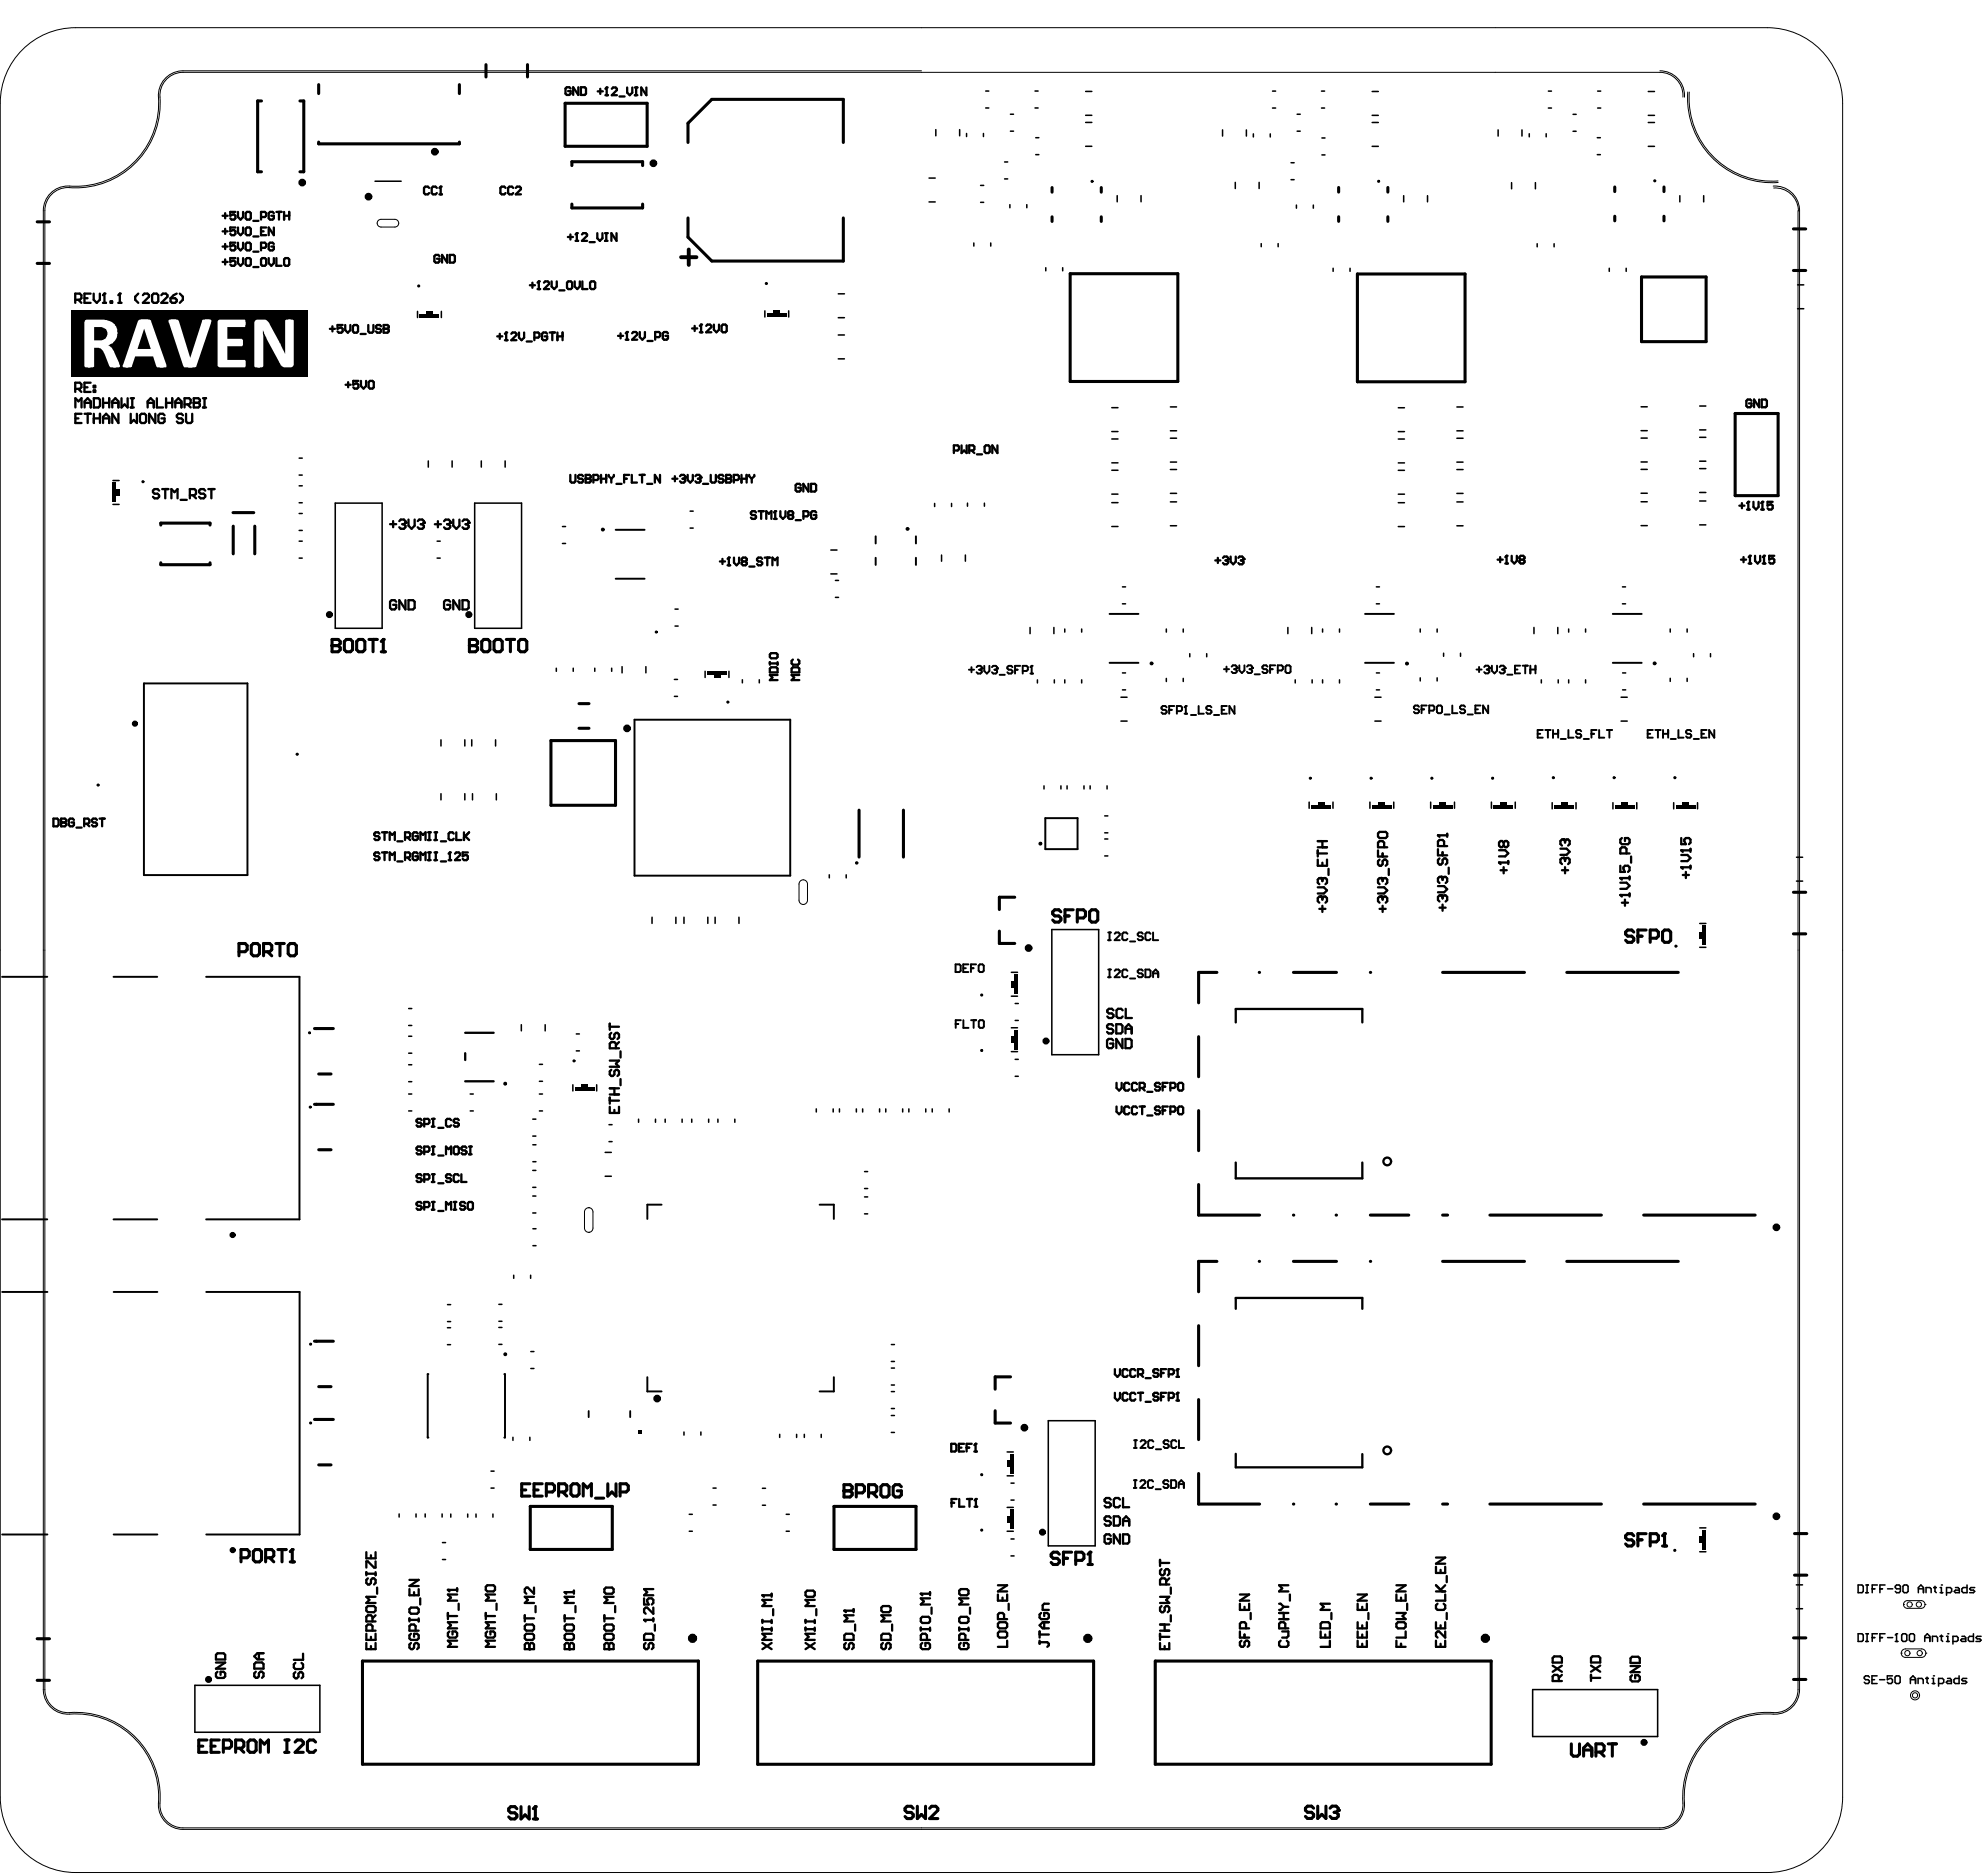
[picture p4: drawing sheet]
<svg xmlns="http://www.w3.org/2000/svg" width="215mm" height="203mm" viewBox="0 0 215 203" stroke-linecap="round" stroke-linejoin="round" font-family="sans-serif">
<g fill="none" stroke="#000" stroke-width=".11">
<path d="M2.4 5.4a8.1 8.1 0 0 1 5.8-2.4h183.1a8.2 8.2 0 0 1 8.1 8.2v183.2a8.2 8.2 0 0 1-8.1 8.2h-183.1a8.2 8.2 0 0 1-8.2-8.2v-183.2a8.1 8.1 0 0 1 2.4-5.8zM99.7 7.7h-79.9a2.66 2.66 0 0 0-2.7 2.8 9 9 0 0 1-9.7 9.6 2.66 2.66 0 0 0-2.7 2.7v160a2.66 2.66 0 0 0 2.8 2.6 9 9 0 0 1 9.6 9.8 2.66 2.66 0 0 0 2.7 2.7h159.9a2.66 2.66 0 0 0 2.6-2.8 9 9 0 0 1 9.8-9.7 2.66 2.66 0 0 0 2.7-2.6v-160a2.66 2.66 0 0 0-2.9-2.7M179.7 7.7a2.66 2.66 0 0 1 2.6 2.8M182.1 10.5a2.5 2.5 0 0 0-2.4-2.7h-159.9a2.5 2.5 0 0 0-2.5 2.7 9.2 9.2 0 0 1-9.9 9.8 2.5 2.5 0 0 0-2.5 2.5v160a2.5 2.5 0 0 0 2.6 2.5 9.2 9.2 0 0 1 9.8 9.9 2.5 2.5 0 0 0 2.5 2.5h159.9a2.5 2.5 0 0 0 2.4-2.6 9.2 9.2 0 0 1 10-9.8 2.5 2.5 0 0 0 2.5-2.5v-160M182.7 10a9.2 9.2 0 0 0 9.8 9.7M182.8 10a9 9 0 0 0 9.6 9.6M41 23.8l1.7-.1a.42 .42 0 0 1 .5 .4 .42 .42 0 0 1-.5 .5h-1.5a.42 .42 0 0 1-.4-.3 .42 .42 0 0 1 .2-.5zM192 20.3a2.5 2.5 0 0 1 2.6 2.5M86.7 95.2a.46 .46 0 0 1 .7 .4v1.8a.46 .46 0 0 1-.5 .5 .46 .46 0 0 1-.4-.5v-1.8v-.2zM63.7 130.7h.1M63.7 133.3h.1M63.7 130.7h-.2l-.2 .2v.2v1.8v.2l.2 .2h.2"/>
<path d="M63.7 130.7h.3l.1 .2 .1 .2v1.8l-.1 .2-.1 .2h-.3M205.8 178.8h.1M205.8 178.8v-.2l.2-.1 .2-.1h1.8l.2 .1 .2 .1v.2M205.8 178.8v.3l.2 .1 .2 .1h1.8l.2-.1 .2-.1v-.3M206 173.6l.2 .3 .2 .1h1.5l.2-.1 .3-.3M206 173.6l.2-.4h.2h1.5h.2l.3 .4M206 173.6h.1M208.4 173.6h.1M208.4 178.8h.1"/>
<circle cx="206.4" cy="178.8" r=".28"/>
<circle cx="206.7" cy="173.6" r=".28"/>
<circle cx="207.7" cy="173.6" r=".28"/>
<circle cx="207.8" cy="178.8" r=".28"/>
<circle cx="207.3" cy="183.4" r=".49"/>
<circle cx="207.3" cy="183.4" r=".28"/>
</g>
<g fill="none" stroke="#000" stroke-width=".17">
<path d="M40.6 19.6h2.8M100.6 19.3h.6M101.3 14v.7M103.9 14v.7M104.6 14.4v.4M106.4 14.4v.4M106.7 11.7h.3M106.7 9.8h.3M108.7 17.5h.4M108.7 19.4h.4M109.4 14.2h.3M109.4 12.4h.3"/>
<path d="M112 11.7h.4M112 9.8h.4M112.1 14.9h.3M112.1 16.7h.3M117.5 12.5h.7M117.5 9.9h.7M117.5 15.8h.7M117.5 13.2h.7M132.3 14.1v.6M133.7 19.7v.7M134.9 14.1v.6M135.7 14.5v.3"/>
<path d="M136.3 19.7v.7M137.5 14.5v.3M137.7 11.7h.4M137.7 9.9h.4M139.7 17.6h.4M139.7 19.4h.4M140.4 14.2h.3M140.4 12.4h.3M143 11.7h.4M143 9.9h.4M143.1 14.9h.3M143.1 16.8h.3"/>
<path d="M148.5 12.5h.7M148.5 9.9h.7M148.5 15.8h.7M148.5 13.3h.7M162.1 14.1v.6M163.6 19.8v.6M164.7 14.1v.6M165.5 14.5v.3M166.2 19.8v.6M167.3 14.5v.3M167.6 11.7h.3M167.6 9.9h.3"/>
<path d="M170.3 14.2h.3M170.3 12.4h.3M172.9 14.9h.3M172.9 16.7h.3M172.9 11.7h.4M172.9 9.9h.4M178.4 12.5h.7M178.4 9.9h.7M178.4 15.8h.7M178.4 13.3h.7M45.2 33.7v.7M47.8 33.7v.7"/>
<path d="M82.8 33.6v.7M85.4 33.6v.7M90.7 31.8h.7M90.7 34.4h.7M90.7 36.2h.7M90.7 38.8h.7M100.6 21.8h.6M105.4 26.3v.3M106.1 21.9h.4M106.1 20.1h.4M107.2 26.3v.3M109.3 22.1v.4"/>
<path d="M111.1 22.1v.4M113.2 29v.3M115 29v.3M120.9 21.2v.6M123.5 21.2v.6M136.5 26.4v.3M138.3 26.4v.3M140.3 22.2v.3M142.1 22.2v.3M144.3 29v.4M146.1 29v.4M151.9 21.2v.6"/>
<path d="M154.5 21.2v.6M166.4 26.4v.3M168.2 26.4v.3M174.2 29v.4M176 29v.4M181.8 21.2v.6M184.4 21.2v.6M194.6 30.8h.6M194.6 33.4h.6M12.2 52h.7M12.2 54.6h.7M32.4 54.4h.3"/>
<path d="M32.4 49.6h.3M32.4 51.4h.3M32.4 52.6h.3M32.4 55.6h.3M32.4 57.4h.3M32.4 58.5h.3M36.3 54.4h5.1v13.6h-5.1zM46.4 49.9v.6M47.3 58.5h.3M48.9 49.9v.6M51.4 54.4h5v13.6h-5zM52.1 49.9v.6"/>
<path d="M54.7 49.9v.6M60.9 57h.3M60.9 58.8h.3M74.7 57.1h.3M74.7 55.3h.3M89.9 59.5h.7M101.2 54.5v.3M103 54.5v.3M104.7 54.4v.4M106.5 54.4v.4M120.3 53.5h.7M120.3 50.9h.7"/>
<path d="M120.3 47.5h.7M120.3 50.1h.7M120.3 46.7h.7M120.3 44.1h.7M120.3 57h.7M120.3 54.4h.7M126.7 54.3h.6M126.7 56.9h.6M126.7 47.4h.6M126.7 50.8h.6M126.7 53.4h.6M126.7 44h.6"/>
<path d="M126.7 46.6h.6M126.7 50h.6M151.3 53.5h.7M151.3 50.9h.7M151.3 47.5h.7M151.3 50.1h.7M151.3 46.7h.7M151.3 44.1h.7M151.3 57h.7M151.3 54.4h.7M157.7 54.3h.6M157.7 56.9h.6"/>
<path d="M157.7 44h.6M157.7 46.6h.6M157.7 47.4h.6M157.7 50h.6M157.7 50.8h.6M157.7 53.4h.6M177.6 56.9h.7M177.6 47.4h.7M177.6 50.8h.7M177.6 53.4h.7M177.6 44h.7M177.6 46.6h.7"/>
<path d="M177.6 50h.7M177.6 54.3h.7M184 47.3h.6M184 49.9h.6M184 50.7h.6M184 53.3h.6M184 43.9h.6M184 46.5h.6M184 54.2h.6M184 56.8h.6M32.4 60.4h.3M47.3 60.4h.3"/>
<path d="M60.2 72.3v.3M62 72.3v.3M64.4 72.3v.3M66.2 72.3v.3M67.3 72.1v.7M69.9 72.1v.7M73 75.3h.3M73 73.5h.3M73.1 67.7h.3M73.1 65.9h.3M76.3 72.6v.7M78.9 72.6v.7"/>
<path d="M80.3 73.5v.4M82.2 73.5v.4M89.9 62.1h.7M90.4 64.6h.4M90.4 62.8h.4M101.9 60v.7M104.5 60v.7M111.5 67.9v.6M112.3 73.6v.3M114.1 67.9v.6M114.1 73.6v.3M115.2 68v.4"/>
<path d="M115.2 73.6v.3M117.1 68v.4M117.1 73.6v.3M121.3 78h.7M121.3 75.4h.7M121.5 65.3h.3M121.5 63.5h.3M121.5 72.8h.3M121.5 74.6h.3M126.2 68v.4M126.2 73.4v.3M128.1 68v.4"/>
<path d="M128.1 73.4v.3M128.8 70.7v.4M130.6 70.7v.4M139.4 67.9v.6M140.2 73.6v.3M142 67.9v.6M142 73.6v.3M143.1 68v.4M143.1 73.6v.3M145 68v.4M145 73.6v.3M148.8 78h.7"/>
<path d="M148.8 75.4h.7M149 65.3h.3M149 63.5h.3M149 72.8h.3M149 74.6h.3M153.7 68v.4M153.7 73.3v.4M155.5 68v.4M155.5 73.3v.4M156.2 70.7v.3M158.1 70.7v.3M166 67.9v.6"/>
<path d="M166.8 73.6v.3M168.6 67.9v.6M168.7 73.6v.3M169.8 68v.4M169.8 73.6v.3M171.6 68v.4M171.6 73.6v.3M175.5 78h.6M175.5 75.4h.6M175.6 65.3h.3M175.6 63.5h.3M175.6 72.8h.4"/>
<path d="M175.6 74.6h.4M180.8 68v.4M180.8 73.4v.3M182.6 68v.4M182.6 73.4v.3M183.3 70.7v.4M185.1 70.7v.4M47.7 80v.7M47.7 85.9v.6M50.3 80v.7M50.3 85.9v.6M51.1 80v.7"/>
<path d="M51.1 85.9v.6M53.6 80v.7M53.7 85.9v.6M70.6 99.2v.7M73.2 99.2v.7M74 99.2v.7M76.6 99.2v.7M77.4 99.2v.7M80 99.2v.7M89.8 94.6v.4M91.6 94.6v.4M113 85v.4"/>
<path d="M114.8 85v.4M115.5 85v.4M117.3 85v.4M118 85v.4M119.6 90.8h.3M119.6 92.6h.3M119.6 88.3h.3M119.6 90.1h.3M119.8 85v.4M141.7 86.8v.6M144.3 86.8v.6M148.3 86.8v.6"/>
<path d="M150.8 86.8v.6M154.8 86.8v.6M157.4 86.8v.6M161.4 86.8v.6M164 86.8v.6M168 86.8v.7M170.6 86.8v.7M174.6 86.8v.7M177.2 86.8v.7M181.1 86.8v.7M183.7 86.8v.7M184 99.9h.6"/>
<path d="M194.4 95.3h.7M194.4 92.7h.7M44.2 118.4h.4M44.2 117h.4M44.2 115.2h.4M44.2 113.9h.4M44.2 112.1h.4M44.2 109.1h.4M44.2 110.9h.4M50.9 118.4h.3M56.4 110.9v.6M58.4 118.4h.3"/>
<path d="M58.4 117h.3M58.4 115.1h.3M59 110.9v.6M62 117.4v.6M62.4 111.9h.3M62.4 113.7h.3M64.6 117.4v.6M88.3 120v.3M90.2 120v.3M90.9 120v.3M92.7 120v.3M93.4 120v.3"/>
<path d="M95.2 120v.3M95.9 120v.3M97.7 120v.3M98.4 120v.3M100.2 120v.3M100.9 120v.3M102.7 120v.3M109.5 113.8h.6M109.5 111.2h.6M109.5 107.8h.6M109.5 105.2h.6M109.9 116.4h.3"/>
<path d="M109.9 114.6h.3M109.9 108.6h.3M110.2 110.4h-.3M113.8 100.6h5.1v13.5h-5.1zM184 102.5h.6M44.2 120.2h.4M50.9 120.2h.3M55.6 138v.3M57.4 138v.3M57.7 122.9h.3M57.7 121.1h.3M57.7 128.5h.3"/>
<path d="M57.7 126.6h.3M57.7 131.2h.3M57.7 129.4h.3M57.7 125.7h.3M57.7 123.8h.3M57.7 132.9h.3M57.7 134.8h.3M58.4 120.2h.3M65.5 124.7h.7M65.5 127.3h.7M65.9 123.5h.3M65.9 121.7h.3"/>
<path d="M69.1 121.1v.3M70.9 121.1v.3M72 121.1v.3M73.8 121.1v.3M74.9 121.1v.3M76.7 121.1v.3M77.7 121.1v.3M79.5 121.1v.3M93.6 129.5h.3M93.6 131.3h.3M93.6 128.6h.3M93.6 126.7h.3"/>
<path d="M48.4 143.6h.4M48.4 145.5h.4M48.4 143h.4M48.4 141.1h.4M53.1 159.2h.4M54 145.4h.3M54 143.6h.3M54 141.1h.3M54 142.9h.3M55.5 155.5v.3M57.3 155.5v.3M57.5 148.1h.3"/>
<path d="M57.5 146.2h.3M74 154.9v.4M75.9 154.9v.4M84.4 155.2v.3M86.2 155.2v.3M87.1 155.2v.3M88.9 155.2v.3M96.5 155h.3M96.5 153.1h.3M96.5 145.5h.3M96.5 150.6h.3M96.5 152.4h.3"/>
<path d="M96.5 148h.3M96.5 149.8h.3M96.5 147.3h.3M109 157.1h.7M109 159.7h.7M113.5 153.7h5v13.5h-5zM43.2 163.8v.3M45 163.8v.3M46 163.8v.3M47.9 163.8v.3M47.9 168.7h.3M47.9 166.9h.3"/>
<path d="M48.8 163.8v.3M50.6 163.8v.3M51.5 163.8v.3M53.1 161h.4M53.4 163.8v.3M74.6 163.8h.3M74.6 165.7h.3M77.2 162.8h.3M77.2 161h.3M82.5 162.8h.4M82.5 161h.4M85.1 163.8h.3"/>
<path d="M85.1 165.7h.3M109 165.7h.7M109 163.1h.7M109.4 160.5h.4M109.4 162.3h.4M109.4 166.5h.4M109.4 168.3h.4M184 167.9h.6M184 165.3h.6M194.4 174h.7M194.4 171.5h.7M201.1 171.5h.4l.2 .1v.6l-.2 .1h-.4z"/>
<path d="M201.1 176.7h.4l.2 .2v.5l-.2 .2h-.4zM201.9 177.6h.3M201.9 176.7h.3M201.9 172.3h.3M201.9 171.5h.3M202.1 171.5v.8M202.1 176.7v.9M202.6 177.2h.3M202.6 171.9h.3M203.2 171.5h-.6v.8M203.2 176.7h-.6v.9M203.5 177.2h.2"/>
<path d="M203.5 171.9h.2M204 176.7h-.5v.9M204 171.5h-.5v.8M204.3 177.2h.6M204.3 171.9h.6M205.1 177.6h.3M205.3 176.7h.1M205.3 176.7v.9M205.3 176.7l-.2 .2M205.7 171.9h-.4l-.2-.1v-.2l.2-.1h.2l.2 .1v.6l-.2 .1h-.2l-.2-.1M206 176.7h.2l.2 .2v.5l-.2 .2h-.2l-.2-.2v-.5zM206.1 171.5h.3l.1 .1v.6l-.1 .1h-.3l-.1-.1v-.6z"/>
<path d="M206.8 176.7h.3l.1 .2v.5l-.1 .2h-.3l-.1-.2v-.5zM207.6 171.9h.6M207.6 172.3v-.5l.3-.3 .3 .3v.5M208.3 177.2h.6M208.3 177.6v-.6l.3-.3 .3 .3v.6M208.5 172.3v-.5h.4l.1 .1v.4M209.2 177.6v-.6h.4l.1 .2v.4M209.3 171.8h.3M209.4 171.6v.6l.2 .1M210 177h.3M210 171.8h.1v.5M210 172.3h.3"/>
<path d="M210.1 171.5h.1M210.1 176.9v.5l.2 .2M210.7 177.6h.3M210.7 177h.1v.6M210.7 172.3h.4l.1-.1v-.3l-.1-.1h-.4v.8M210.8 176.7h.1M211.4 177.6h.4l.1-.2v-.2l-.1-.2h-.4v.9M211.6 171.8h.3l.2 .1v.4h-.5l-.1-.1 .1-.2h.5M212.3 177h.3l.2 .2v.4h-.5l-.1-.2 .1-.1h.5M212.9 171.5v.8h-.4l-.2-.1v-.3l.2-.1h.4M213.6 176.7v.9h-.4l-.2-.2v-.2l.2-.2h.4M213.7 171.8h-.4l-.1 .1 .1 .1h.3l.1 .2-.1 .1h-.4"/>
<path d="M214.4 177h-.4l-.1 .2 .1 .1h.3l.1 .1-.1 .2h-.4M21.1 182.3h13.5v5.1h-13.5zM165.9 182.8h13.5v5.1h-13.5zM202.3 181.4l-.1-.1h-.3l-.1 .1v.2l.1 .1h.3l.1 .2v.1l-.1 .1h-.3l-.1-.1M202.6 181.7h.3M203.2 181.3h-.6v.8h.6M203.4 181.7h.6M204.8 181.3h-.5v.4l.2-.1h.2l.1 .1v.3l-.1 .1h-.3l-.1-.1M205.2 181.3h.3l.2 .1v.6l-.2 .1h-.3l-.1-.1v-.6zM206.8 181.7h.5M206.8 182.1v-.5l.2-.3 .3 .3v.5M207.6 182.1v-.5h.4l.2 .1v.4"/>
<path d="M208.4 181.6h.3M208.6 181.4v.6l.1 .1M209.1 182.1h.3M209.1 181.6h.2v.5M209.3 181.3h.1M209.8 182.1h.4l.2-.1v-.3l-.2-.1h-.4v.8M210.8 181.6h.3l.1 .1v.4h-.4l-.1-.1 .1-.1h.4M212 181.3v.8h-.4l-.1-.1v-.3l.1-.1h.4M212.9 181.6h-.4l-.2 .1 .2 .2h.2l.2 .1-.2 .1h-.4"/>
</g>
<g fill="none" stroke="#000" stroke-width=".33">
<path d="M28.3 10.9h-.4v7.7h.4M32.5 10.9h.4v7.7h-.4M34.5 15.4v.2h15.2v-.2M34.5 9.2v.9M49.7 9.2v.9M52.6 7v1.3M57.1 7v1.3M61.2 11.2h8.8v4.6h-8.8zM61.9 17.9v-.4h7.7v.4M74.5 15.4v-2.1l2.5-2.5h14.3v4.6M4 24h1.4M4 28.5h1.4"/>
<path d="M45.4 34.2h2.1M61.9 22.1v.4h7.7v-.4M74.5 23.6v2.1l2.5 2.5h14.3v-4.6M83 34.1h2.1M113.9 20.3v.5M113.9 23.5v.5M115.8 29.6h11.7v11.7h-11.7zM119.2 20.3v.5M119.2 23.5v.5M144.9 20.3v.5M144.9 23.4v.5M146.9 29.6h11.7v11.7h-11.7z"/>
<path d="M150.2 20.3v.5M150.2 23.4v.5M174.8 20.2v.5M174.8 23.4v.5M177.7 30h7v7h-7zM180.1 20.2v.5M180.1 23.4v.5M194.1 24.8h1.3M194.1 29.3h1.3M12.4 52.2v2.1M17.4 56.8v-.2h5.3v.2M25.2 55.5h2.3"/>
<path d="M25.2 56.9v3M27.6 56.9v3M187.8 44.7h4.6v8.9h-4.6zM17.4 60.9v.2h5.3v-.2M35.9 69.2h.7l.2 .2v.2l-.2 .2 .2 .3v.2l-.2 .2h-.7zM35.9 69.8h.7M37.5 69.2h.4l.3 .2v.9l-.3 .2h-.4l-.2-.2v-.9zM38.6 69.4l.2-.2h.5l.2 .2v.9l-.2 .2h-.5l-.2-.2zM39.9 69.2h.9M40.4 69.2v1.3M41.3 70.5h.4M41.3 69.4l.2-.2v1.3"/>
<path d="M50.8 69.2h.7l.2 .2v.2l-.2 .2 .2 .3v.2l-.2 .2h-.7zM50.8 69.8h.7M52.4 69.2h.4l.2 .2v.9l-.2 .2h-.4l-.3-.2v-.9zM53.5 69.4l.2-.2h.4l.3 .2v.9l-.3 .2h-.4l-.2-.2zM54.8 69.2h.9M55.2 69.2v1.3M56.1 69.4l.3-.2h.4l.2 .2v.9l-.2 .2h-.4l-.3-.2zM62.7 78.8h1M62.7 76.1h1M76.5 72.8h2.2M59.6 80.1h7v7h-7zM93 87.6v5.1"/>
<path d="M97.8 87.6v5.1M109.8 97.1h-1.6v1.3M141.9 87.3h2.1M148.5 87.3h2.1M155.1 87.3h2.1M161.7 87.3h2.1M168.2 87.3h2.1M174.8 87.3h2.1M181.4 87.3h2.1M194.1 96.5h1.3M25.9 103h.6l.3-.3v-.4l-.3-.2h-.6v1.3M27.4 102.1h.5l.2 .2v.9l-.2 .2h-.5l-.2-.2v-.9z"/>
<path d="M28.5 103h.7l.2-.3v-.4l-.2-.2h-.7v1.3M29 103l.4 .4M29.9 102.1h.8M30.3 102.1v1.3M31.4 102.1h.5l.2 .2v.9l-.2 .2h-.5l-.2-.2v-.9zM34 119.5h2.1M34 111.3h2.1M34.5 116.2h1.3M62.2 117.9h2.1M108.2 100.7v1.4h1.6M110 111.4v2.1M110 105.4v2.1"/>
<path d="M129.7 112.2v4.3M131.7 105.2h-2v3.3M136.3 105.2h.1M140 105.2h4.7M148.3 105.2h.1M156.1 105.2h8.9M169.6 105.2h12M176.8 100.8l-.2-.2h-.4l-.3 .2v.3l.3 .2h.4l.2 .2v.2l-.2 .2h-.4l-.3-.2M177.3 101.3h.4M178.2 100.6h-.9v1.3M178.6 101.5h.7l.2-.2v-.5l-.2-.2h-.7v1.3M180.2 100.6h.4l.2 .2v.9l-.2 .2h-.4l-.3-.2v-.9z"/>
<path d="M184.5 100.1v2.2M194.1 101h1.3M34.5 124.4h1.3M129.7 120.2v4.3M129.7 128.1v3.4h6.6M131.7 136.5h-2v3.3M136.3 136.5h.1M140 136.5h4.7M140 131.5h.1M144.6 131.5h.1M148.3 136.5h.1M148.3 131.5h4.2"/>
<path d="M156.1 136.5h8.9M156.1 131.5h.6M161.3 131.5h12M169.6 136.5h12M177.9 131.5h12.1M34 145.1h2.1M34 153.6h2.1M34.5 150h1.3M34.5 158.5h1.3M107.7 152.6v1.4h1.7M109.4 149h-1.7v1.3M109.5 157.3v2.1"/>
<path d="M129.7 143.4v4.3M129.7 151.4v4.3M129.7 159.4v3.3h6.6M4 177.3h1.4M26.1 168.5h.7l.2-.2v-.4l-.2-.3h-.7v1.4M27.6 167.6h.5l.2 .3v.9l-.2 .2h-.5l-.2-.2v-.9zM28.7 168.5h.7l.2-.2v-.4l-.2-.3h-.7v1.4M29.2 168.5l.4 .5M30.1 167.6h.9M30.5 167.6v1.4M31.4 169h.5M31.4 167.9l.2-.3v1.4"/>
<path d="M39.2 179.7h36.4v11.2h-36.4zM57.4 163h8.9v4.6h-8.9zM82 179.7h36.4v11.2h-36.4zM90.3 163h8.8v4.6h-8.8zM109.5 163.3v2.1M125 179.7h36.4v11.2h-36.4zM140 162.7h.1M144.6 162.7h.1M148.3 162.7h4.2M156.1 162.7h.6M161.3 162.7h12M176.8 166.1l-.2-.2h-.4l-.3 .2v.3l.3 .2h.4l.2 .2v.2l-.2 .3h-.4l-.3-.3"/>
<path d="M177.3 166.6h.4M177.9 162.7h12.1M178.2 165.9h-.9v1.4M178.6 166.8h.7l.2-.2v-.5l-.2-.2h-.7v1.4M179.9 167.3h.5M179.9 166.1l.3-.2v1.4M184.5 165.5v2.1M194.1 177.2h1.4M194.2 170.4h1.4M194.2 165.9h1.4M4 181.8h1.4M194.1 181.7h1.4"/>
</g>
<g fill="none" stroke="#000" stroke-width=".21">
<path d="M66.6 57.3h3.2M94.8 58v.8M99.1 58v.8M15.6 73.9h11.2v20.8h-11.2zM66.6 62.6h3.2M68.7 77.9h16.8v16.8h-16.8zM94.8 60.3v.8M99.1 60.3v.8M120.1 71.7h3.1M120.1 66.4h3.1M147.7 71.7h3.2M147.7 66.4h3.2"/>
<path d="M174.6 71.7h3.1M174.6 66.4h3.1M113.1 88.5h3.5v3.4h-3.5zM.2 105.7h4.9M12.3 105.7h4.7M22.3 105.7h10.1v26.2h-10.1M.2 131.9h4.9M.2 139.8h4.9M12.3 131.9h4.7M12.3 139.8h4.7M22.3 139.8h10.1v26.2h-10.1M71.6 130.3h-1.5v1.6"/>
<path d="M88.7 130.3h1.5v1.6M46.4 148.7h-.1v6.8h.1M54.6 148.7h.1v6.8h-.1M70.1 149v1.5h1.5M90.2 149v1.5h-1.5M.2 166h4.9M12.3 166h4.7"/>
</g>
<g fill="none" stroke="#000" stroke-width=".25">
<path d="M61.8 9.6l-.2-.2h-.3l-.1 .2v.5l.1 .2h.3l.2-.2v-.2h-.3M62.6 9.4v.9l-.6-.9v.9M62.9 9.4h.4l.1 .2v.5l-.1 .2h-.4zM64.7 9.9h.5M65 9.6v.6M65.5 10.3h.3M65.7 9.5h.1M65.7 9.5v.8M65.7 9.5l-.2 .1M66.2 9.6l.2-.1h.2l.2 .1v.1l-.6 .6h.6M67 10.4h.6M67.9 9.5v.5l.3 .3 .2-.3v-.5"/>
<path d="M68.7 10.3h.3M68.7 9.5h.3M68.9 9.5v.8M70 9.5v.8l-.6-.8v.8M8.1 32.4h.5l.2-.1v-.4l-.2-.1h-.5v1M8.5 32.4l.3 .4M9.1 32.3h.4M9.8 31.8h-.7v1h.7M10.1 31.8v.6l.4 .4 .3-.4v-.6M11.1 32.8h.4M11.3 31.8h.1M11.3 31.8v1"/>
<path d="M11.3 31.8l-.2 .1M12 32.6h.1v.2h-.1zM12.8 32.8h.3M13 31.8h.1M13 31.8v1M13 31.8l-.2 .1M15 31.8l-.4 .3v.3l.4 .4M15.5 31.9l.1-.1h.4l.1 .1v.2l-.6 .7h.6M16.6 31.8h.4l.1 .1v.7l-.1 .2h-.4l-.1-.2v-.7zM17.5 31.9l.1-.1h.4l.1 .1v.2l-.6 .7h.6M18.5 32.3h.5l.1 .1v.2l-.1 .2h-.4l-.1-.2zM19.1 31.8l-.3 .1-.3 .4"/>
<path d="M19.5 31.8l.3 .3v.3l-.3 .4M8.1 42.1h.5l.2-.2v-.3l-.2-.2h-.5v1M8.5 42.1l.3 .3M9.1 41.9h.4M9.8 41.4h-.7v1h.7M10.1 41.7h.2v.2h-.2zM10.1 42.2h.2v.2h-.2zM188.3 54.7h.5M188.5 54.4v.6M189.1 55.1h.3M189.2 54.3h.1M189.2 54.3v.8"/>
<path d="M189.2 54.3l-.1 .1M189.6 43.4l-.2-.2h-.2l-.2 .2v.5l.2 .2h.2l.2-.2v-.3h-.3M189.8 54.3v.5l.3 .3 .2-.3v-.5M190.4 43.2v.9l-.6-.9v.9M190.6 55.1h.3M190.7 43.2h.4l.1 .2v.5l-.1 .2h-.4zM190.8 54.3h.1M190.8 54.3v.8M190.8 54.3l-.2 .1M191.9 54.3h-.6v.4l.3-.1h.1l.2 .1v.3l-.2 .1h-.3l-.1-.1M42.9 65.1l-.2-.2h-.3l-.2 .2v.7l.2 .1h.3l.2-.1v-.4h-.4M43.9 64.9v1l-.7-1v1"/>
<path d="M44.2 64.9h.5l.2 .2v.7l-.2 .1h-.5zM85.8 72.2h.6l.1 .1v.4h-.8v-.4zM85.8 71.4l-.1 .1v.3l.1 .1h.6l.1-.1v-.3l-.1-.1M86.5 73h-.8l.3 .3-.3 .3h.8M50.3 117h3.1M50.3 111.7h3.1M50.3 113.9v.8M133.7 110.6v-1.4h13.7v1.4M133.7 125.8v1.7h13.7v-1.7M133.7 141.6v-1.2h13.7v1.2M133.7 157.3v1.4h13.7v-1.4"/>
</g>
<path d="M63.7 152.7v.6M68.2 152.7v.6" fill="none" stroke="#000" stroke-width=".2"/>
<path d="M73.7 27.8h1.7M74.5 27v1.7" fill="none" stroke="#000" stroke-width=".42"/>
<g fill="#000">
<path d="M46.1 33.7h.7v.5h-.7z" fill-rule="evenodd"/>
<path d="M83.7 33.6h.7v.6h-.7z" fill-rule="evenodd"/>
<path d="M7.7 33.6h25.6v7.1h-25.6z" fill-rule="evenodd"/>
<path d="M12.3 52.9h.6v.7h-.6z" fill-rule="evenodd"/>
<path d="M77.3 72.8h.6v.5h-.6z" fill-rule="evenodd"/>
<path d="M142.7 86.8h.6v.5h-.6z" fill-rule="evenodd"/>
<path d="M149.2 86.8h.7v.5h-.7z" fill-rule="evenodd"/>
<path d="M155.8 86.8h.7v.5h-.7z" fill-rule="evenodd"/>
<path d="M162.4 86.8h.6v.5h-.6z" fill-rule="evenodd"/>
<path d="M169 86.8h.6v.6h-.6z" fill-rule="evenodd"/>
<path d="M175.5 86.8h.7v.6h-.7z" fill-rule="evenodd"/>
<path d="M182.1 86.8h.7v.6h-.7z" fill-rule="evenodd"/>
<path d="M63 117.4h.6v.5h-.6z" fill-rule="evenodd"/>
<path d="M109.5 112.1h.5v.7h-.5z" fill-rule="evenodd"/>
<path d="M109.5 106.1h.5v.7h-.5z" fill-rule="evenodd"/>
<path d="M184 100.9h.5v.6h-.5z" fill-rule="evenodd"/>
<path d="M69.1 154.7h.4v.4h-.4z" fill-rule="evenodd"/>
<path d="M109 158h.6v.7h-.6z" fill-rule="evenodd"/>
<path d="M109 164h.6v.7h-.6z" fill-rule="evenodd"/>
<path d="M184 166.3h.5v.6h-.5z" fill-rule="evenodd"/>
</g>
<g fill="#000">
<circle cx="35.9" cy="69.8" r=".17"/>
<circle cx="41.5" cy="69.2" r=".17"/>
<circle cx="50.8" cy="69.8" r=".17"/>
<circle cx="31.6" cy="167.6" r=".17"/>
<circle cx="180.2" cy="165.9" r=".17"/>
</g>
<g fill="#fff">
<path d="M18.3 34.6l.7-.1 .3 .2 1.3 4 1.3-4 .3-.2 .7 .1v.2l-1.7 4.9-.8 .1-.4-.1h-.1l-1.6-4.8-.1-.2z"/>
<path d="M23.6 34.6h2.9a.7 .7 0 0 1 0 .8h-1.9v1.3h1.6a.64 .64 0 0 1 .1 .7l-.1 .1h-1.6v1.4h1.9l.1 .2v.5l-.1 .1h-2.7h-.2l-.1-4.9z"/>
<path d="M27.7 34.6h1l.4 .3 1.8 3.4v-3.6l.3-.2 .6 .2v4.8l-.3 .2h-.6a.82 .82 0 0 1-.7-.6l-1.3-2.4-.4-1v3.9l-.1 .1-.3 .1-.5-.1h-.1v-4.8z"/>
<path d="M10.2 35.4v1.4h.6a.73 .73 0 0 0 .8-.7 .73 .73 0 0 0-.8-.7zM9.2 34.6h1.8a1.48 1.48 0 0 1 1.7 1.2 1.33 1.33 0 0 1-1 1.5 1.74 1.74 0 0 1 .7 1l.6 1.2a.23 .23 0 0 1-.1 .3 .23 .23 0 0 1-.3-.1h-.7l-.5-1.3a.97 .97 0 0 0-.9-.8h-.3v2.1l-.4 .1-.6-.1-.1-4.9z"/>
<path d="M15.6 35.6l-.7 2.2h1.4zM15 34.6l.3-.1h.7l.4 .2 1.6 4.8a.19 .19 0 0 1-.1 .3 .19 .19 0 0 1-.2-.1l-.4 .1-.3-.1-.4-1.1h-2l-.3 1.1-.4 .1-.4-.1a.21 .21 0 0 1-.2-.1 .21 .21 0 0 1 .1-.2z"/>
</g>
<g fill="none" stroke="#000" stroke-width=".25">
<path d="M24.1 23.3h.5M24.1 25h.5M24.1 28.3h.5M24.1 26.7h.5M24.4 23.1v.5M24.4 24.8v.5M24.4 26.4v.5M24.4 28.1v.5M25.5 27.9h-.6v.4l.3-.1h.1l.2 .1v.3l-.2 .2h-.2l-.2-.2M25.5 22.9h-.6v.4l.3-.1h.1l.2 .1v.3l-.2 .2h-.2l-.2-.2M25.5 24.6h-.6v.4l.3-.1h.1l.2 .1v.3l-.2 .1h-.2l-.2-.1M25.5 26.3h-.6v.4l.4-.2 .2 .2v.2l-.2 .2h-.2l-.2-.2"/>
<path d="M25.8 27.9v.6l.2 .3 .3-.3v-.6M25.8 22.9v.6l.2 .3 .3-.3v-.6M25.8 24.6v.6l.2 .2 .3-.2v-.6M25.8 26.3v.5l.2 .3 .3-.3v-.5M26.7 22.9h.3l.1 .2v.5l-.1 .2h-.3l-.1-.2v-.5zM26.7 27.9h.3l.1 .2v.5l-.1 .2h-.3l-.1-.2v-.5zM26.7 24.6h.3l.1 .2v.5l-.1 .1h-.3l-.1-.1v-.5zM26.7 26.3h.3l.1 .1v.5l-.1 .2h-.3l-.1-.2v-.5zM27.4 23.9h.6M27.4 25.6h.6M27.4 28.9h.6M27.4 27.2h.6"/>
<path d="M28.3 23.5h.4l.1-.2v-.2l-.1-.2h-.4v.9M28.3 26.8h.4l.1-.1v-.3l-.1-.1h-.4v.8M28.3 25h.2M28.4 27.9h.3l.1 .2v.5l-.1 .2h-.3l-.1-.2v-.5zM28.8 24.6h-.5v.8h.5M29.1 27.9v.6l.3 .3 .2-.3v-.6M29.6 26.4l-.1-.1h-.3l-.1 .1v.5l.1 .2h.3l.1-.2v-.2h-.2M29.6 23.1l-.1-.2h-.3l-.1 .2v.5l.1 .2h.3l.1-.2v-.3h-.2M29.6 24.6v.8l-.5-.8v.8M29.9 22.9h.6M29.9 27.9v.9h.6M30.2 22.9v.9"/>
<path d="M30.7 23.3h.6M30.7 22.9v.9M30.9 27.9h.3l.1 .2v.5l-.1 .2h-.3l-.2-.2v-.5zM31.3 22.9v.9M35.7 35.6h.6M36 35.3v.6M37.1 35.2h-.6v.4l.4-.2 .2 .2v.3l-.2 .1h-.2l-.2-.1M37.4 35.2v.5l.2 .3 .3-.3v-.5M38.3 35.2h.3l.2 .1v.6l-.2 .1h-.3l-.1-.1v-.6zM39 36.1h.6M39.9 35.2v.7l.1 .1h.3l.1-.1v-.7M41.2 35.3l-.1-.1h-.3l-.1 .1v.1l.1 .2h.3l.1 .1v.2l-.1 .1h-.3l-.1-.1"/>
<path d="M41.5 35.6h.1M41.5 35.6h.4M41.5 35.2h.4l.2 .1v.1l-.2 .2 .2 .1v.2l-.2 .1h-.4zM46.4 20.3l-.1-.1h-.3l-.1 .1v.6l.1 .1h.3l.1-.1M47.3 20.3l-.2-.1h-.2l-.2 .1v.6l.2 .1h.2l.2-.1M47.6 21h.2M47.6 27.7l-.2-.1h-.2l-.2 .1v.6l.2 .1h.2l.2-.1v-.3h-.3M47.7 20.2h.1M47.7 20.2v.8M47.7 20.2l-.1 .1M48.4 27.6v.8l-.6-.8v.8M48.7 27.6h.4l.1 .1v.6l-.1 .1h-.4z"/>
<path d="M53.8 36.4h.6M54.1 36.1v.6M54.6 36.8h.3M54.7 20.3l-.1-.1h-.3l-.1 .1v.6l.1 .1h.3l.1-.1M54.8 36h.1M54.8 36v.8M54.8 36l-.2 .1M55.3 36.1l.2-.1h.3l.1 .1v.1l-.6 .6h.6M55.5 20.3l-.1-.1h-.3l-.1 .1v.6l.1 .1h.3l.1-.1M55.8 20.3l.2-.1h.2l.2 .1v.2l-.6 .5h.6M56.2 36v.5l.2 .3 .3-.3v-.5M57 36.9h.6"/>
<path d="M57.3 30.9h.6M57.6 30.6v.5M57.8 36.5h.5l.1-.1v-.3l-.1-.1h-.5v.8M58.2 31.3h.3M58.3 30.4h.1M58.3 30.4v.9M58.3 30.4l-.1 .2M58.9 30.6l.1-.2h.3l.1 .2v.1l-.5 .6h.5M59.2 36.1l-.1-.1h-.3l-.1 .1v.6l.1 .1h.3l.1-.1v-.3h-.3M59.5 36h.6M59.7 30.4v.6l.3 .3 .3-.3v-.6M59.8 36v.8"/>
<path d="M60.3 36.4h.6M60.3 36v.8M60.5 31.4h.6M60.9 36v.8M61.5 25.6h.5M61.5 30.4h.3l.1 .2v.5l-.1 .2h-.3l-.1-.2v-.5zM61.7 25.4v.5M62.2 30.4v.6l.3 .3 .3-.3v-.6M62.3 26.1h.3M62.4 25.2h.1M62.4 25.2v.9M62.4 25.2l-.1 .2"/>
<path d="M63 25.4l.1-.2h.3l.1 .2v.1l-.5 .6h.5M63 30.4v.9h.6M63.8 26.2h.6M64 30.4h.3l.1 .2v.5l-.1 .2h-.3l-.1-.2v-.5zM64.6 25.2v.6l.3 .3 .3-.3v-.6M65.5 26.1h.3M65.5 25.2h.3M65.6 25.2v.9M66.7 25.2v.9l-.5-.9v.9M66.9 36.3h.5M67.2 36.1v.5M67.7 36.8h.3"/>
<path d="M67.9 35.9h.1M67.9 35.9v.9M67.9 35.9l-.2 .2M68.4 36.1l.2-.2h.2l.2 .2v.1l-.6 .6h.6M69.2 35.9v.6l.3 .3 .3-.3v-.6M70.1 36.9h.5M70.9 36.5h.4l.2-.2v-.2l-.2-.2h-.4v.9M72.3 36.1l-.1-.2h-.3l-.2 .2v.5l.2 .2h.3l.1-.2v-.3h-.3M74.9 35.5h.6M75.2 35.3v.5M75.7 35.9h.3M75.9 35.1h.1"/>
<path d="M75.9 35.1v.8M75.9 35.1l-.2 .2M76.4 35.3l.2-.2h.3l.1 .2v.1l-.6 .5h.6M77.3 35.1v.6l.2 .2 .3-.2v-.6M78.2 35.1h.3l.2 .2v.5l-.2 .1h-.3l-.1-.1v-.5zM8.2 44.1v-1l.3 .3 .3-.3v1M8.2 45.3h.3M8.8 44.8h-.6v1h.6M9.2 44.8h.6M9.2 44.1v-.7l.3-.3 .3 .3v.7M9.2 43.6h.6M9.5 44.8v1"/>
<path d="M10.2 45.3h.6M10.2 43.1h.5l.1 .1v.7l-.1 .2h-.5zM10.2 44.8v1M10.8 44.8v1M11.2 45.3h.6M11.2 43.1v1M11.2 45.8v-.7l.3-.3 .3 .3v.7M11.2 43.6h.6M11.8 43.1v1M12.2 44.1v-.7l.3-.3 .3 .3v.7M12.2 43.6h.6M12.8 44.8v1l-.6-1v1"/>
<path d="M13.2 43.1v1l.3-.4 .3 .4v-1M14.1 44.8v1l.4-.4 .3 .4v-1M14.1 44.1h.4M14.1 43.1h.4M14.3 43.1v1M15.3 44.8h.3l.2 .1v.7l-.2 .2h-.3l-.2-.2v-.7zM16 43.6h.6M16 44.1v-.7l.3-.3 .3 .3v.7M16.8 44.8v1l-.7-1v1M17 43.1v1h.6M17.2 53.1l-.1-.2h-.4l-.1 .2v.1l.1 .2h.4l.1 .2v.1l-.1 .2h-.4l-.1-.2M17.6 52.9h.6"/>
<path d="M17.8 44.9l-.2-.1h-.3l-.2 .1v.7l.2 .2h.3l.2-.2v-.3h-.3M17.9 52.9v1M18 43.6h.6M18 43.1v1M18.6 53.9v-1l.3 .3 .3-.3v1M18.6 43.1v1M19 43.6h.6M19 44.1v-.7l.3-.3 .3 .3v.7M19.5 54.1h.7M19.8 44.9l-.2-.1h-.3l-.2 .1v.2l.2 .2h.3l.2 .1v.2l-.2 .2h-.3l-.2-.2M20 43.7h.5l.1-.1v-.4l-.1-.1h-.5v1M20.1 44.8v.8l.2 .2h.3l.2-.2v-.8"/>
<path d="M20.3 43.7l.3 .4M20.5 53.6h.5l.2-.2v-.3l-.2-.2h-.5v1M20.9 53.6l.3 .3M21 43.6h.1M21 43.6h.5M21 43.1h.5l.1 .1v.2l-.1 .2 .1 .1v.2l-.1 .2h-.5zM22 44.1h.3M22 43.1h.3M22.1 43.1v1M22.2 53.1l-.2-.2h-.3l-.2 .2v.1l.2 .2h.3l.2 .2v.1l-.2 .2h-.3l-.2-.2M22.5 52.9h.7M22.9 52.9v1"/>
<path d="M37.4 41.6h.6M37.7 41.3v.6M38.8 41.2h-.6v.4l.3-.1h.2l.1 .1v.3l-.1 .1h-.3l-.2-.1M39.1 41.2v.6l.2 .2 .3-.2v-.6M40 41.2h.3l.2 .1v.6l-.2 .1h-.3l-.1-.1v-.6zM42.2 56.7h.7M42.5 56.4v.6M43.2 56.4l.2-.2h.3l.2 .2v.1M43.5 56.7h.2M43.7 56.7l.2 .2v.1l-.2 .2h-.3l-.2-.2M43.9 56.5h.1M43.9 56.5l-.2 .2"/>
<path d="M44.2 56.2v.7l.3 .3 .4-.3v-.7M45.2 56.4l.2-.2h.3l.2 .2v.1M45.5 56.7h.2M45.7 56.7l.2 .2v.1l-.2 .2h-.3l-.2-.2M45.9 56.5h.1M45.9 56.5l-.2 .2M47.1 56.7h.6M47.4 56.4v.6M48.1 56.4l.1-.2h.4l.1 .2v.1M48.4 56.7h.2M48.6 56.7l.1 .2v.1l-.1 .2h-.4l-.1-.2M48.7 56.5h.1"/>
<path d="M48.7 56.5l-.1 .2M49.1 56.2v.7l.3 .3 .3-.3v-.7M50.1 56.4l.1-.2h.4l.1 .2v.1M50.4 56.7h.2M50.6 56.7l.1 .2v.1l-.1 .2h-.4l-.1-.2M50.7 56.5h.1M50.7 56.5l-.1 .2M61.7 51.4v.7l.2 .1h.2l.2-.1v-.7M63.1 51.5l-.1-.1h-.3l-.1 .1v.2l.1 .1h.3l.1 .1v.2l-.1 .1h-.3l-.1-.1M63.4 51.8h.1M63.4 51.4h.4l.1 .1v.2l-.1 .1 .1 .1v.2l-.1 .1h-.4zM63.4 51.8h.4"/>
<path d="M64.2 51.9h.4l.2-.1v-.3l-.2-.1h-.4v.8M65.1 51.8h.5M65.1 51.4v.8M65.6 51.4v.8M65.9 51.4v.1l.3 .3M66.2 51.8v.4M66.4 51.4v.1l-.2 .3M66.7 52.3h.6M67.6 51.8h.2M68.1 51.4h-.5v.8M68.4 51.4v.8h.5M69.2 51.4h.6"/>
<path d="M69.5 51.4v.8M70 52.3h.6M71.4 51.4v.8l-.5-.8v.8M72.8 51.8h.5M73 51.5v.6M73.6 51.5l.1-.1h.3l.2 .1v.2M73.9 51.8h.1M74 51.8l.2 .1v.2l-.2 .1h-.3l-.1-.1M74.2 51.7h.1M74.2 51.7l-.2 .1M74.4 51.4v.5l.3 .3 .3-.3v-.5M75.3 51.5l.1-.1h.3l.1 .1v.2"/>
<path d="M75.5 51.8h.2M75.7 51.8l.1 .1v.2l-.1 .1h-.3l-.1-.1M75.8 51.7h.1M75.8 51.7l-.1 .1M76.1 52.3h.5M76.9 51.4v.7l.2 .1h.2l.2-.1v-.7M78.3 51.5l-.1-.1h-.3l-.1 .1v.2l.1 .1h.3l.1 .1v.2l-.1 .1h-.3l-.1-.1M78.6 51.8h.1M78.6 51.4h.4l.1 .1v.2l-.1 .1 .1 .1v.2l-.1 .1h-.4zM78.6 51.8h.4M79.4 51.9h.4l.2-.1v-.3l-.2-.1h-.4v.8M80.3 51.8h.5"/>
<path d="M80.3 51.4v.8M80.8 51.4v.8M81.1 51.4v.1l.3 .3M81.4 51.8v.4M81.6 51.4v.1l-.2 .3M81.8 55.4l-.1-.1h-.3l-.1 .1v.2l.1 .1h.3l.1 .2v.1l-.1 .1h-.3l-.1-.1M82.1 55.3h.6M82.4 55.3v.8M82.9 56.1v-.8l.3 .3 .3-.3v.8M83.8 56.1h.2M83.9 55.3h.1M83.9 55.3v.8"/>
<path d="M83.9 55.3l-.1 .1M84.5 55.3v.6l.2 .2 .3-.2v-.6M85.4 55.7l-.1-.1v-.2l.1-.1h.3l.1 .1v.2l-.1 .1M85.4 55.7h.3M85.4 55.7l-.1 .2v.1l.1 .1h.3l.1-.1v-.1l-.1-.2M86.1 56.3h.6M86.7 52.5l-.2-.2h-.2l-.2 .2v.5l.2 .2h.2l.2-.2v-.2h-.3M87 55.9h.4l.1-.2v-.3l-.1-.1h-.4v.8M87.5 52.3v.9l-.6-.9v.9M87.8 52.3h.4l.1 .2v.5l-.1 .2h-.4zM88.3 55.4l-.1-.1h-.3l-.1 .1v.6l.1 .1h.3l.1-.1v-.3h-.2M103.2 48.7h.5l.1-.1v-.3l-.1-.1h-.5v.8"/>
<path d="M104.1 48.2v.8l.2-.3 .3 .3v-.8M104.9 48.7h.4l.2-.1v-.3l-.2-.1h-.4v.8M105.2 48.7l.3 .3M105.7 49.2h.6M106.7 48.2h.3l.1 .1v.6l-.1 .1h-.3l-.1-.1v-.6zM108 48.2v.8l-.6-.8v.8M48.7 65.1l-.1-.2h-.4l-.1 .2v.7l.1 .1h.4l.1-.1v-.4h-.3M49.7 64.9v1l-.6-1v1M50.1 64.9h.5l.1 .2v.7l-.1 .1h-.5zM77.9 60.7h.6M78.2 60.5v.5M78.7 61.2h.3"/>
<path d="M78.9 60.3h.1M78.9 60.3l-.2 .2M78.9 60.3v.9M79.4 60.3v.6l.3 .3 .3-.3v-.6M80.4 60.7l-.1-.1v-.1l.1-.2h.3l.1 .2v.1l-.1 .1M80.4 60.7l-.1 .2v.1l.1 .2h.3l.1-.2v-.1l-.1-.2M80.4 60.7h.3M81.1 61.3h.6M82.5 60.5l-.1-.2h-.3l-.2 .2v.1l.2 .1h.3l.1 .2v.1l-.1 .2h-.3l-.2-.2M82.8 60.3h.5M83 60.3v.9M83.3 71.6v.3"/>
<path d="M83.3 71.8h.9M83.5 72.2h.5l.2 .1v.4h-.9v-.4zM83.5 70.7h.5l.2 .1v.3l-.2 .1h-.5l-.2-.1v-.3zM83.6 61.2v-.9l.3 .3 .3-.3v.9M84.2 73h-.9l.3 .3-.3 .3h.9M84.2 71.6v.3M131.5 60.6h.6M131.8 60.4v.5M132.4 60.4l.1-.2h.3l.1 .2v.1M132.6 60.6h.2M132.8 60.6l.1 .2v.1l-.1 .1h-.3l-.1-.1M132.9 60.5h.1"/>
<path d="M132.9 60.5l-.1 .1M133.2 60.2v.6l.3 .2 .3-.2v-.6M134 60.4l.2-.2h.2l.2 .2v.1M134.3 60.6h.1M134.4 60.6l.2 .2v.1l-.2 .1h-.2l-.2-.1M134.6 60.5h.1M134.6 60.5l-.2 .1M162.1 60.5h.5M162.4 60.3v.5M162.9 61h.3M163.1 60.1h.1M163.1 60.1v.9"/>
<path d="M163.1 60.1l-.2 .2M163.6 60.1v.6l.3 .3 .3-.3v-.6M164.6 60.5h.3M164.6 60.5l-.2 .2v.1l.2 .2h.3l.1-.2v-.1l-.1-.2M164.6 60.5l-.2-.1v-.1l.2-.2h.3l.1 .2v.1l-.1 .1M188.4 60.5h.6M188.7 60.3v.5M189.3 61h.2M189.4 60.1h.1M189.4 60.1v.9M189.4 60.1l-.1 .2M190 60.1v.6l.2 .3 .3-.3v-.6"/>
<path d="M190.8 61h.3M190.9 60.1h.1M190.9 60.1v.9M190.9 60.1l-.1 .2M192 60.1h-.5v.4l.3-.1h.1l.1 .1v.3l-.1 .2h-.3l-.1-.2M5.8 88.6h.4l.1 .1v.6l-.1 .1h-.4zM6.6 89h.1M6.6 88.6h.4l.2 .1v.1l-.2 .2 .2 .1v.2l-.2 .1h-.4zM6.6 89h.4M8 88.7l-.1-.1h-.3l-.2 .1v.6l.2 .1h.3l.1-.1v-.3h-.3M8.3 89.5h.5M9.1 89.1h.4l.2-.1v-.3l-.2-.1h-.4v.8"/>
<path d="M9.4 89.1l.3 .3M10.5 88.7l-.1-.1h-.3l-.2 .1v.1l.2 .2h.3l.1 .1v.2l-.1 .1h-.3l-.2-.1M10.8 88.6h.5M11.1 88.6v.8M41.1 90.2l-.2-.2h-.3l-.1 .2v.1l.1 .2h.3l.2 .1v.1l-.2 .2h-.3l-.1-.2M41.1 92.4l-.2-.2h-.3l-.1 .2v.1l.1 .1h.3l.2 .2v.1l-.2 .2h-.3l-.1-.2M41.3 90h.6M41.3 92.2h.6M41.6 90v.9M41.6 92.2v.9M42.2 90.9v-.9l.3 .3 .2-.3v.9M42.2 93.1v-.9l.3 .3 .2-.3v.9"/>
<path d="M43 91h.6M43 93.2h.6M43.8 90.6h.5l.1-.1v-.3l-.1-.2h-.5v.9M43.8 92.8h.5l.1-.2v-.2l-.1-.2h-.5v.9M44.1 90.6l.3 .3M44.1 92.8l.3 .3M45.2 90.2l-.1-.2h-.3l-.1 .2v.5l.1 .2h.3l.1-.2v-.2h-.3M45.2 92.4l-.1-.2h-.3l-.1 .2v.5l.1 .2h.3l.1-.2v-.3h-.3M45.5 90.9v-.9l.3 .3 .3-.3v.9M45.5 93.1v-.9l.3 .3 .3-.3v.9M46.3 90h.3M46.3 90.9h.3"/>
<path d="M46.3 92.2h.3M46.3 93.1h.3M46.5 90v.9M46.5 92.2v.9M47 90h.3M47 90.9h.3M47 92.2h.3M47 93.1h.3M47.2 90v.9M47.2 92.2v.9M47.7 91h.6M47.7 93.2h.6"/>
<path d="M48.6 93.1h.2M48.7 92.2h.1M48.7 92.2v.9M48.7 92.2l-.1 .2M49.1 90.2l-.1-.2h-.3l-.1 .2v.5l.1 .2h.3l.1-.2M49.2 92.4l.2-.2h.3l.1 .2v.1l-.6 .6h.6M49.4 90v.9h.5M50.2 90v.9M50.4 90.5l.4 .4M50.6 92.2h-.5v.4l.3-.1h.1l.1 .1v.3l-.1 .2h-.3l-.1-.2M50.8 90l-.6 .6M142.6 93v.7h1v-.7"/>
<path d="M142.6 92.3h1M142.6 91.7h1M142.6 91h1M142.6 96h.7l.3 .3-.3 .4h-.7M142.6 92v.7M142.8 98.3h.7M143 97h.1M143 95h.1M143 97h-.2l-.2 .2v.3l.2 .2M143 95h-.2l-.2 .2v.3l.2 .2M143 97l.1 .2M143 95l.1 .2"/>
<path d="M143.1 95.2l.2-.2h.2l.1 .2v.3l-.1 .2M143.1 97.2l.2-.2h.2l.1 .2v.3l-.1 .2M143.1 91v.7M143.1 93.3v.4M143.1 95.2v.1M143.1 97.2v.1M143.1 98v.7M143.8 94v.7M149.1 92v.7h1M149.1 96h.7l.3 .3-.3 .4h-.7M149.3 93l-.2 .2v.3l.2 .2h.2l.1-.2v-.3l.2-.2h.2l.1 .2v.3l-.1 .2M149.3 90h.7l.1 .2v.3l-.1 .2h-.7l-.2-.2v-.3z"/>
<path d="M149.3 98.3h.7M149.5 97h.1M149.5 95h.1M149.5 95h-.2l-.2 .2v.3l.2 .2M149.5 97h-.2l-.2 .2v.3l.2 .2M149.5 97l.1 .2M149.5 95l.1 .2M149.6 95.2l.2-.2h.2l.1 .2v.3l-.1 .2M149.6 92.3v.4M149.6 95.2v.1M149.6 97.2v.1M149.6 98v.7"/>
<path d="M149.6 97.2l.2-.2h.2l.1 .2v.3l-.1 .2M149.8 91.7v-.5l-.2-.2h-.3l-.2 .2v.5h1M150.3 94v.7M155.6 90.4h.1M155.6 91.9v.6h1M155.6 95.9h.7l.3 .3-.3 .3h-.7M155.6 90.4l.2 .1M155.6 90.4h1M155.8 92.9l-.2 .1v.4l.2 .1h.2l.1-.1v-.4l.2-.1h.2l.1 .1v.4l-.1 .1M155.8 98.2h.7M156 96.9h.1M156 94.9h.1"/>
<path d="M156 96.9h-.2l-.2 .1v.4l.2 .1M156 94.9h-.2l-.2 .1v.4l.2 .1M156 96.9l.1 .1M156 94.9l.1 .1M156.1 92.2v.3M156.1 95v.2M156.1 97v.2M156.1 97.9v.6M156.1 97l.2-.1h.2l.1 .1v.4l-.1 .1M156.1 95l.2-.1h.2l.1 .1v.4l-.1 .1M156.3 91.5v-.5l-.2-.1h-.3l-.2 .1v.5h1M156.6 90.2v.3"/>
<path d="M156.8 93.9v.6M162.2 93.3h.1M162.2 92h.7l.3 .3-.3 .3h-.7M162.2 93.3h1M162.2 93.3l.2 .2M162.4 94.1h.7M162.7 91.1l-.1-.1h-.2l-.2 .1v.4l.2 .1h.2l.1-.1M162.7 91.1l.2-.1h.2l.1 .1v.4l-.1 .1h-.2l-.2-.1M162.7 91.1v.4M162.7 93.8v.7M163.2 93.1v.4M168.9 91.8h.7l.3 .3-.3 .4h-.7"/>
<path d="M169.1 94.1h.6M169.2 92.8h.1M169.2 90.8h.1M169.2 92.8h-.1l-.2 .2v.3l.2 .2M169.2 90.8h-.1l-.2 .2v.3l.2 .2M169.2 92.8l.2 .2M169.2 90.8l.2 .2M169.4 91v.1M169.4 93v.1M169.4 93.8v.7M169.4 93l.2-.2h.1l.2 .2v.3l-.2 .2M169.4 91l.2-.2h.1l.2 .2v.3l-.2 .2"/>
<path d="M175.4 96.8h.1M175.4 95h.1M175.4 93.7v.6h.5l-.2-.3v-.2l.2-.1h.3l.2 .1v.4l-.2 .1M175.4 96.8h1M175.4 96.8l.1 .2M175.4 95.5h.6l.4 .3-.4 .4h-.6M175.4 95h1M175.4 95l.1 .2M175.5 90.7l-.1 .1v.4l.1 .1h.7l.2-.1v-.4l-.2-.1h-.3v.3M175.5 97.7h.7M175.9 97.3v.7M176 92.3v-.5l-.1-.1h-.4l-.1 .1v.5h1"/>
<path d="M176.4 94.8v.4M176.4 96.7v.3M176.5 92.7v.6M182 93.8h.1M182 92h.1M182 90.7v.6h.5l-.2-.3v-.2l.2-.1h.3l.2 .1v.4l-.2 .1M182 92.5h.6l.4 .3-.4 .4h-.6M182 93.8h1M182 93.8l.1 .2M182 92h1M182 92l.1 .2M182.1 94.7h.7"/>
<path d="M182.5 94.3v.7M183 91.8v.4M183 93.7v.3M66 110.7v.7M66 118.7v.7M66 119.7v.7h1v-.7M66 119.1h1M66 118.4h1M66 117.7h1M66 114.7h1l-.3 .4 .3 .3h-1M66 111.1h1M66.2 115.7l-.2 .2v.3l.2 .2h.1l.2-.2v-.3l.2-.2h.1l.2 .2v.3l-.2 .2"/>
<path d="M66.2 111.7l-.2 .2v.3l.2 .2h.1l.2-.2v-.3l.2-.2h.1l.2 .2v.3l-.2 .2M66.5 117.7v.7M66.7 113.4v-.5l-.2-.2h-.3l-.2 .2v.5h1M67 112.7l-.3 .4M67.2 113.7v.7M67.2 116.7v.7M120.5 111l-.2-.2h-.3l-.2 .2v.1l.2 .2h.3l.2 .2v.1l-.2 .2h-.3l-.2-.2M120.5 112.6l-.2-.2h-.3l-.2 .2v.6l.2 .2h.3l.2-.2v-.3h-.3M120.5 109.3l-.2-.2h-.3l-.2 .2v.2l.2 .1h.3l.2 .2v.2l-.2 .1h-.3l-.2-.1M120.8 110.8h.5l.2 .2v.6l-.2 .2h-.5zM120.8 117.1v.6l.3 .3 .3-.3v-.6M120.8 119.7v.6l.3 .2 .3-.2v-.6"/>
<path d="M121.5 112.4v1l-.7-1v1M121.5 109.3l-.2-.2h-.3l-.2 .2v.7l.2 .1h.3l.2-.1M121.8 112.4h.5l.2 .2v.6l-.2 .2h-.5zM121.8 111.8v-.7l.3-.3 .4 .3v.7M121.8 111.3h.7M121.8 109.1v1h.7M122.2 119.8l-.1-.1h-.3l-.1 .1v.6l.1 .1h.3l.1-.1M122.2 117.3l-.1-.2h-.3l-.1 .2v.5l.1 .2h.3l.1-.2M123.1 119.8l-.2-.1h-.3l-.1 .1v.6l.1 .1h.3l.2-.1M123.1 117.3l-.2-.2h-.3l-.1 .2v.5l.1 .2h.3l.2-.2M123.3 119.7h.6M123.3 117.7h.5l.1-.1v-.3l-.1-.2h-.5v.9"/>
<path d="M123.6 119.7v.8M123.6 117.7l.3 .3M124.2 118.1h.5M125.6 119.8l-.2-.1h-.3l-.1 .1v.2l.1 .1h.3l.2 .2v.1l-.2 .1h-.3l-.1-.1M125.6 117.3l-.2-.2h-.3l-.1 .2v.1l.1 .2h.3l.2 .1v.1l-.2 .2h-.3l-.1-.2M125.8 117.6h.3M126.4 119.7h-.6v.8M126.4 117.1h-.6v.9M126.7 117.7h.4l.1-.1v-.3l-.1-.2h-.4v.9M127.6 119.7h.3l.2 .1v.6l-.2 .1h-.3l-.1-.1v-.6zM127.6 117.1h.3l.2 .2v.5l-.2 .2h-.3l-.1-.2v-.5zM45.6 127.2l-.1-.2h-.3l-.1 .2v.1l.1 .2h.3l.1 .1v.1l-.1 .2h-.3l-.1-.2"/>
<path d="M45.6 124.2l-.1-.2h-.3l-.1 .2v.1l.1 .2h.3l.1 .1v.1l-.1 .2h-.3l-.1-.2M45.6 121.2l-.1-.2h-.3l-.1 .2v.1l.1 .2h.3l.1 .1v.1l-.1 .2h-.3l-.1-.2M45.6 130.2l-.1-.2h-.3l-.1 .2v.1l.1 .2h.3l.1 .1v.1l-.1 .2h-.3l-.1-.2M45.9 121.6h.4l.2-.1v-.3l-.2-.2h-.4v.9M45.9 124.6h.4l.2-.1v-.3l-.2-.2h-.4v.9M45.9 127.6h.4l.2-.1v-.3l-.2-.2h-.4v.9M45.9 130.6h.4l.2-.1v-.3l-.2-.2h-.4v.9M46.7 124h.3M46.7 124.9h.3M46.7 130h.3M46.7 130.9h.3M46.7 127h.3"/>
<path d="M46.7 127.9h.3M46.7 121h.3M46.7 121.9h.3M46.9 121v.9M46.9 124v.9M46.9 127v.9M46.9 130v.9M47.4 125h.6M47.4 131h.6M47.4 128h.6M47.4 122h.6M48.3 124.9v-.9l.2 .3 .3-.3v.9"/>
<path d="M48.3 130.9v-.9l.2 .3 .3-.3v.9M48.8 121.2l-.1-.2h-.3l-.1 .2v.5l.1 .2h.3l.1-.2M48.8 127.2l-.1-.2h-.3l-.1 .2v.1l.1 .2h.3l.1 .1v.1l-.1 .2h-.3l-.1-.2M49.1 130h.3M49.1 130.9h.3M49.2 124h.3l.2 .2v.5l-.2 .2h-.3l-.1-.2v-.5zM49.2 130v.9M49.7 121.2l-.2-.2h-.3l-.1 .2v.1l.1 .2h.3l.2 .1v.1l-.2 .2h-.3l-.1-.2M49.7 127.2l-.2-.2h-.3l-.1 .2v.5l.1 .2h.3l.2-.2M49.9 127v.9h.6M50.4 130.2l-.2-.2h-.3l-.1 .2v.1l.1 .2h.3l.2 .1v.1l-.2 .2h-.3l-.1-.2M50.5 124.2l-.1-.2h-.3l-.2 .2v.1l.2 .2h.3l.1 .1v.1l-.1 .2h-.3l-.2-.2"/>
<path d="M50.8 130h.2l.2 .2v.5l-.2 .2h-.2l-.2-.2v-.5zM50.8 124h.2M50.8 124.9h.2M50.9 124v.9M66.5 120.1v.3M124.2 120.7h.5M125.8 120.1h.3M126.7 120.3h.4l.1-.2v-.3l-.1-.1h-.4v.8M103 156.2h.4l.1 .1v.6l-.1 .1h-.4zM103.8 156.6h.3M104.3 156.2h-.5v.8h.5M104.6 156.6h.3"/>
<path d="M105.2 156.2h-.6v.8M105.5 157h.2M105.6 156.2h.1M105.6 156.2v.8M105.6 156.2l-.1 .1M120.7 148.1v.6l.2 .3 .3-.3v-.6M120.7 150.7v.5l.2 .3 .3-.3v-.5M122.1 148.3l-.2-.2h-.3l-.1 .2v.5l.1 .2h.3l.2-.2M122.1 150.8l-.2-.1h-.3l-.1 .1v.6l.1 .1h.3l.2-.1M122.9 148.3l-.2-.2h-.2l-.2 .2v.5l.2 .2h.2l.2-.2M122.9 150.8l-.2-.1h-.2l-.2 .1v.6l.2 .1h.2l.2-.1M123.2 148.7h.4l.1-.2v-.2l-.1-.2h-.4v.9"/>
<path d="M123.2 150.7h.5M123.4 148.7l.3 .3M123.4 150.7v.8M124 149.1h.5M124 151.7h.5M125.4 148.3l-.2-.2h-.2l-.2 .2v.1l.2 .1h.2l.2 .2v.1l-.2 .2h-.2l-.2-.2M125.4 150.8l-.2-.1h-.2l-.2 .1v.2l.2 .1h.2l.2 .1v.2l-.2 .1h-.2l-.2-.1M125.7 148.5h.2M125.7 151.1h.2M126.2 148.1h-.5v.9M126.2 150.7h-.5v.8M126.5 148.7h.4l.1-.2v-.2l-.1-.2h-.4v.9"/>
<path d="M126.5 151.2h.4l.1-.1v-.3l-.1-.1h-.4v.8M127.3 149h.3M127.3 151.5h.3M127.5 148.1h.1M127.5 150.7h.1M127.5 148.1l-.2 .2M127.5 148.1v.9M127.5 150.7v.8M127.5 150.7l-.2 .1M23.4 179l.1-.1h.7l.2 .1v.5h-1zM23.4 179.9h1l-1 .6h1M28 178.9v.6"/>
<path d="M28.5 178.9h-.6l-.4 .3 .4 .3h.6M32 179.9l-.2 .2v.3l.2 .2h.6l.2-.2v-.3l-.2-.2M32.8 178.9v.7h-1M39.7 177.7v.7h.9v-.7M39.7 176.7v.7h.9v-.7M39.7 167.9v.7h.9v-.7M39.7 170.1v.3M39.7 170.3h.9M39.8 173.8h.7l.1 .1v.4l-.1 .1h-.7l-.1-.1v-.4zM39.8 170.8l-.1 .1v.4l.1 .1h.2l.1-.1v-.4l.2-.1h.2l.1 .1v.4l-.1 .1M40.1 168.3v.3M40.1 177.1v.3"/>
<path d="M40.1 178.1v.3M40.3 176.4v-.5l-.2-.2h-.3l-.1 .2v.5h.9M40.3 175.4v-.5l-.2-.2h-.3l-.1 .2v.5h.9M40.6 172.8h-.9l.3 .3-.3 .3h.9M40.6 168.9v.7h-.1l-.7-.7h-.1v.7M40.6 170.1v.3M40.6 174.7l-.3 .4M40.8 171.8v.6M44.3 171.9v.7h1v-.7M44.3 175.2h1M44.3 174.1l.2-.2h.6l.2 .2v.3l-.2 .2h-.6l-.2-.2zM44.3 175.1v.3"/>
<path d="M44.3 170.9h1l-1 .7h1M44.5 177.7l-.2 .2v.3l.2 .2h.1l.2-.2v-.3l.2-.2h.1l.2 .2v.3l-.2 .2M44.5 176.7l-.2 .2v.3l.2 .2h.6l.2-.2v-.3l-.2-.2h-.3v.4M44.8 172.3v.3M45 176.4v-.5l-.2-.2h-.3l-.2 .2v.5h1M45.3 175.1v.3M45.5 172.9v.7M48.5 172h.1M48.5 174.8h1M48.5 174.5v.7M48.5 172h1M48.5 172l.1 .2"/>
<path d="M48.6 176.5l-.1 .2v.3l.1 .2h.7l.2-.2v-.3l-.2-.2h-.3v.3M49.5 177.5h-1l.3 .3-.3 .4h1M49.5 175.5h-1l.3 .3-.3 .4h1M49.5 172.5h-1l.3 .3-.3 .4h1M49.5 171.8v.4M49.6 173.5v.7M52.6 174.5v.7M52.6 174.8h1M52.7 176.5l-.1 .2v.3l.1 .2h.7l.2-.2v-.3l-.2-.2h-.3v.3M52.7 171.5h.7l.2 .2v.3l-.2 .2h-.7l-.1-.2v-.3zM53.6 177.5h-1l.3 .3-.3 .4h1M53.6 175.5h-1l.3 .3-.3 .4h1"/>
<path d="M53.6 172.5h-1l.3 .3-.3 .4h1M53.7 173.5v.7M56.8 177.9l.2-.2h.1l.2 .2 .2-.2h.1l.2 .2v.5h-1zM56.8 175.9l.2-.2h.6l.2 .2v.3l-.2 .2h-.6l-.2-.2zM56.8 175.1h1M56.8 174.7v.7M57 176.7h.6l.2 .2v.3l-.2 .2h-.6l-.2-.2v-.3zM57.3 178.4h.1M57.3 177.9v.5M57.8 172.8h-1l.3 .3-.3 .3h1M57.8 171.8v.6l-.7-.6h-.1l-.2 .1v.4l.2 .1M58 173.8v.6"/>
<path d="M61.1 172.3h.1M61.1 177.9l.2-.2h.1l.2 .2 .2-.2h.1l.2 .2v.5h-1zM61.1 175.9l.2-.2h.6l.2 .2v.3l-.2 .2h-.6l-.2-.2zM61.1 175.1h1M61.1 174.7v.7M61.1 172.3h1M61.1 172.3l.2 .1M61.3 176.7h.6l.2 .2v.3l-.2 .2h-.6l-.2-.2v-.3zM61.6 178.4h.1M61.6 177.9v.5M62.1 172.8h-1l.3 .3-.3 .3h1M62.1 172.1v.3"/>
<path d="M62.3 173.8v.6M65.4 174.7v.7M65.4 175.1h1M65.6 175.7h.6l.2 .2v.3l-.2 .2h-.6l-.2-.2v-.3zM65.6 176.7h.6l.2 .2v.3l-.2 .2h-.6l-.2-.2v-.3zM65.6 177.7h.1l.2 .2 .2-.2h.1l.2 .2v.5h-1v-.5zM65.6 171.8h.6l.2 .1v.4l-.2 .1h-.6l-.2-.1v-.4zM65.9 178.4h.1M65.9 177.9v.5M66.4 172.8h-1l.3 .3-.3 .3h1M66.6 173.8v.6M69.7 175.2h.1"/>
<path d="M69.7 172.9v.7h.5l-.2-.5 .2-.2h.3l.2 .2v.3l-.2 .2M69.7 175.2h1M69.7 175.2l.2 .2M69.9 177.7l-.2 .2v.3l.2 .2h.1l.2-.2v-.3l.2-.2h.1l.2 .2v.3l-.2 .2M69.9 176.7h.6l.2 .2v.5h-1v-.5zM70.7 171.9h-1l.3 .4-.3 .3h1M70.7 173.9v.7l-.7-.7h-.1l-.2 .2v.3l.2 .2M70.7 175.1v.3M70.9 175.7v.7M82.5 172.6h.1M82.5 177.7l1 .7M82.5 175.2v.4"/>
<path d="M82.5 176.1v.3M82.5 176.2h1M82.5 175.4h1M82.5 172.6h1M82.5 172.6l.2 .2M83.5 176.7h-1l.3 .4-.3 .3h1M83.5 173.1h-1l.3 .3-.3 .4h1M83.5 177.7l-1 .7M83.5 172.4v.4M83.5 175.2v.4M83.5 176.1v.3M83.7 174.1v.6"/>
<path d="M87.2 176.2h1M87.2 175.4h1M87.2 177.7l1 .7M87.2 175.2v.4M87.2 176.1v.3M87.4 172.1h.6l.2 .2v.3l-.2 .2h-.6l-.2-.2v-.3zM88.2 173.1h-1l.3 .3-.3 .4h1M88.2 176.7h-1l.3 .4-.3 .3h1M88.2 177.7l-1 .7M88.2 175.2v.4M88.2 176.1v.3M88.3 174.1v.6"/>
<path d="M91.4 174.3h.1M91.4 174.3h1M91.4 174.3l.2 .1M91.6 177.7l-.2 .2v.3l.2 .2h.1l.2-.2v-.3l.2-.2h.1l.2 .2v.3l-.2 .2M91.6 176.7h.6l.2 .2v.5h-1v-.5zM92.4 174.7h-1l.3 .4-.3 .3h1M92.4 174.1v.3M92.6 175.7v.7M95.6 177.7l-.2 .2v.3l.2 .2h.1l.2-.2v-.3l.2-.2h.1l.2 .2v.3l-.2 .2M95.6 173.8h.6l.2 .1v.4l-.2 .1h-.6l-.2-.1v-.4zM95.6 176.7h.6l.2 .2v.5h-1v-.5zM96.4 174.7h-1l.3 .4-.3 .3h1"/>
<path d="M96.6 175.7v.7M99.7 172.4h.1M99.7 176.2h1M99.7 176.1v.3M99.7 172.4h1M99.7 172.4l.1 .2M99.8 177.7l-.1 .2v.3l.1 .2h.7l.2-.2v-.3l-.2-.2h-.3v.4M99.8 174.9h.7l.2 .2v.3l-.2 .2h-.7l-.1-.2v-.3zM100.3 177.4v-.5l-.1-.2h-.4l-.1 .2v.5h1M100.7 172.3v.3M100.7 176.1v.3M100.7 172.9h-1l.3 .4-.3 .3h1"/>
<path d="M100.8 173.9v.7M103 162.6h.3M103.5 162.2h-.5v.8M103.8 162.2v.8h.6M103.8 176.1v.3M103.8 176.2h1M104 177.7l-.2 .2v.3l.2 .2h.7l.1-.2v-.3l-.1-.2h-.4v.4M104 171.9h.7l.1 .2v.3l-.1 .2h-.7l-.2-.2v-.3zM104 174.9h.7l.1 .2v.3l-.1 .2h-.7l-.2-.2v-.3zM104.5 177.4v-.5l-.2-.2h-.3l-.2 .2v.5h1M104.7 162.2h.5M104.8 172.9h-1l.4 .4-.4 .3h1"/>
<path d="M104.8 176.1v.3M104.9 162.2v.8M105 173.9v.7M105.5 163h.3M105.6 162.2h.1M105.6 162.2v.8M105.6 162.2l-.1 .1M108 172.5v.7h1v-.7M108 171.5h1l-1 .7h1M108.2 176.5h.6l.2 .2v.3l-.2 .2h-.6l-.2-.2v-.3zM108.2 175.5h.6l.2 .2v.3l-.2 .2h-.6l-.2-.2v-.3zM108.5 172.8v.4"/>
<path d="M108.7 175.2v-.5l-.2-.2h-.3l-.2 .2v.5h1M109 177.5v.7h-1M109.2 173.5v.7M112.5 176.5v.7M112.5 177.5v.3M112.5 177.7h.9l.1 .1v.2l-.1 .2M112.5 176.8h1M112.7 174.5l-.2 .2v.3l.2 .2h.7l.1-.2v-.3l-.1-.2h-.4v.3M113 175.5v.7M113.5 175.5h-.6l-.4 .3 .4 .4h.6M113.5 173.5h-.5l-.1 .2v.5h.6M120.2 162.2l-.1-.1h-.4l-.1 .1v.2l.1 .2h.4l.1 .1v.2l-.1 .2h-.4l-.1-.2"/>
<path d="M120.2 166.2l-.1-.2h-.4l-.1 .2v.6l.1 .2h.4l.1-.2v-.3h-.3M120.2 164.2l-.1-.2h-.4l-.1 .2v.2l.1 .1h.4l.1 .2v.2l-.1 .1h-.4l-.1-.1M120.6 164h.5l.1 .2v.7l-.1 .1h-.5zM121.2 166v1l-.6-1v1M121.2 162.2l-.1-.1h-.4l-.1 .1v.7l.1 .2h.4l.1-.2M121.5 166h.5l.2 .2v.6l-.2 .2h-.5zM121.5 162.1v1h.7M121.5 165v-.6l.4-.4 .3 .4v.6M121.5 164.5h.7M125.6 168.8v.6M125.6 176.7v.7M125.6 177.7v.7h1v-.7"/>
<path d="M125.6 177.1h1M125.6 176.4h1M125.6 175.7h1M125.6 172.8h1l-.4 .3 .4 .3h-1M125.6 169.1h1M125.7 169.8l-.1 .1v.4l.1 .1h.2l.2-.1v-.4l.1-.1h.2l.2 .1v.4l-.2 .1M125.7 173.8l-.1 .1v.4l.1 .1h.2l.2-.1v-.4l.1-.1h.2l.2 .1v.4l-.2 .1M126.1 175.7v.7M126.1 178.1v.3M126.2 171.4v-.5l-.1-.1h-.4l-.1 .1v.5h1M126.6 170.8l-.4 .3M126.7 171.8v.6"/>
<path d="M126.7 174.7v.7M134.2 173.5v.7h1v-.7M134.2 176.5v.7h1M134.2 172.5h1l-1 .7h1M134.4 177.5l-.2 .2v.3l.2 .2h.1l.2-.2v-.3l.2-.2h.1l.2 .2v.3l-.2 .2M134.7 173.8v.4M134.7 176.8v.4M134.9 176.2v-.5l-.2-.2h-.3l-.2 .2v.5h1M135.4 174.5v.7M138.4 175.2h1M138.4 174.5h1M138.4 173.5h.2l.3 .3"/>
<path d="M138.6 177.5l-.2 .2v.3l.2 .2h.7l.1-.2v-.3l-.1-.2M138.8 176.5h.6v.5l-.1 .2h-.5M138.9 173.8l-.3 .4h-.2M138.9 174.5v.7M138.9 173.8h.5M139.1 176.2v-.5l-.2-.2h-.3l-.2 .2v.5h1M139.4 171.5h-1l.4 .3-.4 .4h1M139.6 172.5v.7M142.9 176.5v.7h1v-.7M143.1 175.5h.7l.1 .2v.5h-1v-.5zM143.4 176.8v.4M143.9 177.5v.7h-1"/>
<path d="M143.9 173.5h-1l.4 .3-.4 .4h1M144.1 174.5v.7M146.9 177.5v.7h1v-.7M146.9 176.5v.7h1v-.7M146.9 175.5v.7h1v-.7M146.9 173.5v.7h1v-.7M146.9 172.5h1l-1 .7h1M147.4 173.8v.4M147.4 175.8v.4M147.4 176.8v.4M147.4 177.8v.4M148.1 174.5v.7"/>
<path d="M151.1 177.5v.7h1M151.1 172.5v.7h1v-.7M151.1 174.5h1l-.3 .3 .3 .4h-1M151.1 171.5h1l-1 .7h1M151.3 175.5h.7l.1 .2v.3l-.1 .2h-.7l-.2-.2v-.3zM151.6 172.8v.4M151.6 177.8v.4M152.1 176.5v.7h-1M152.3 173.5v.7M155.4 177.5v.7h1v-.7M155.4 175.5v.7h1v-.7M155.4 172.2h1"/>
<path d="M155.4 169.5v.7h1v-.7M155.4 171.5l.7 .7M155.4 168.5h1l-1 .7h1M155.6 173.5l-.2 .2v.3l.2 .2h.7l.1-.2v-.3l-.1-.2M155.9 169.8v.4M155.9 175.8v.4M155.9 177.8v.4M156.4 172.5v.7h-1M156.4 176.5v.7l-.6-.7h-.2l-.2 .2v.3l.2 .2M156.4 171.5l-.5 .5M156.6 170.5v.7M156.6 174.5v.7"/>
<path d="M168.2 179.2h.7l.1 .2v.5h-1v-.5zM172.4 179.2h.6l.2 .2v.5h-1v-.5zM176.6 179.2h.7l.2 .2v.5h-1v-.5zM23.5 180.9l-.1 .1v.4l.1 .1h.7l.2-.1v-.4l-.2-.1h-.3v.3M27.5 180l.2-.1h.7l.1 .1v.5h-1zM27.7 180.9l-.2 .1v.4l.2 .1h.2l.1-.1v-.4l.2-.1h.2l.1 .1v.4l-.1 .1M32 180.9l-.2 .2v.3l.2 .2h.1l.2-.2v-.3l.2-.2h.1l.2 .2v.3l-.2 .2M168 180.2l1 .7M168.7 181.9v-.5l-.2-.2h-.3l-.2 .2v.5h1M169 181.2l-.3 .3M169 180.2l-1 .7M172.2 181.2v.7"/>
<path d="M172.2 181.5h1M172.2 180.2l1 .7M173.2 180.2l-1 .7M176.5 180.2h1l-1 .7h1M176.6 181.2l-.1 .2v.3l.1 .2h.7l.2-.2v-.3l-.2-.2h-.3v.4"/>
<circle cx="150.1" cy="125.7" r=".42"/>
<circle cx="150.1" cy="156.9" r=".42"/>
</g>
<g fill="none" stroke="#000" stroke-width=".21">
<path d="M104.9 72.5h.5M105.1 72.2v.5M105.7 72.2l.1-.2h.3l.2 .2v.1M106 72.5h.1M106.1 72.5l.2 .1v.1l-.2 .2h-.3l-.1-.2M106.3 72.3h.1M106.3 72.3l-.2 .2M106.5 72v.6l.3 .3 .3-.3v-.6M107.4 72.2l.1-.2h.3l.1 .2v.1M107.6 72.5h.2M107.8 72.5l.1 .1v.1l-.1 .2h-.3l-.1-.2M107.9 72.3h.1"/>
<path d="M107.9 72.3l-.1 .2M108.2 73h.6M109.6 72.2l-.2-.2h-.2l-.2 .2v.1l.2 .2h.2l.2 .1v.1l-.2 .2h-.2l-.2-.2M109.9 72.5h.2M110.4 72h-.5v.9M110.7 72.6h.4l.1-.1v-.3l-.1-.2h-.4v.9M111.5 72.9h.3M111.7 72h.1M111.7 72l-.2 .2M111.7 72v.9M126.3 76.5l-.2-.1h-.3l-.1 .1v.2l.1 .1h.3l.2 .1v.2l-.2 .1h-.3l-.1-.1M126.5 76.8h.3"/>
<path d="M127.1 76.4h-.6v.8M127.4 76.9h.4l.1-.1v-.3l-.1-.1h-.4v.8M128.2 77.2h.3M128.3 76.4h.1M128.3 76.4l-.1 .1M128.3 76.4v.8M128.9 77.4h.6M129.7 76.4v.8h.6M131.1 76.5l-.1-.1h-.3l-.1 .1v.2l.1 .1h.3l.1 .1v.2l-.1 .1h-.3l-.1-.1M131.4 77.4h.6M132.2 76.8h.3M132.5 72.4h.5"/>
<path d="M132.7 72.1v.6M132.8 76.4h-.6v.8h.6M133.3 72.1l.1-.1h.3l.2 .1v.2M133.6 72.4h.1M133.6 76.4v.8l-.5-.8v.8M133.7 72.4l.2 .1v.2l-.2 .1h-.3l-.1-.1M133.9 72.3h.1M133.9 72.3l-.2 .1M134.1 72v.5l.3 .3 .3-.3v-.5M135 72.1l.1-.1h.3l.1 .1v.2M135.2 72.4h.2M135.4 72.4l.1 .1v.2l-.1 .1h-.3l-.1-.1"/>
<path d="M135.5 72.3h.1M135.5 72.3l-.1 .1M135.8 73h.6M137.2 72.1l-.2-.1h-.2l-.2 .1v.2l.2 .1h.2l.2 .1v.2l-.2 .1h-.2l-.2-.1M137.5 72.4h.2M138 72h-.5v.8M138.3 72.5h.4l.1-.1v-.3l-.1-.1h-.4v.8M139.3 72h.2l.2 .1v.6l-.2 .1h-.2l-.2-.1v-.6zM153.6 76.5l-.2-.2h-.2l-.2 .2v.1l.2 .1h.2l.2 .2v.1l-.2 .2h-.2l-.2-.2M153.9 76.7h.2M154.4 76.3h-.5v.9M154.7 76.9h.4l.1-.2v-.2l-.1-.2h-.4v.9"/>
<path d="M155.7 76.3h.2l.2 .2v.5l-.2 .2h-.2l-.2-.2v-.5zM156.4 77.3h.5M157.2 76.3v.9h.5M158.6 76.5l-.2-.2h-.2l-.2 .2v.1l.2 .1h.2l.2 .2v.1l-.2 .2h-.2l-.2-.2M158.9 77.3h.5M159.7 76.7h.3M159.8 72.4h.6M160.1 72.2v.5M160.2 76.3h-.5v.9h.5M160.6 72.2l.2-.2h.3l.1 .2v.1M160.9 72.4h.2M161.1 72.4l.1 .2v.1l-.1 .1h-.3l-.2-.1"/>
<path d="M161.1 76.3v.9l-.6-.9v.9M161.2 72.3h.1M161.2 72.3l-.1 .1M161.5 72v.6l.2 .2 .3-.2v-.6M162.3 72.2l.1-.2h.3l.2 .2v.1M162.6 72.4h.1M162.7 72.4l.2 .2v.1l-.2 .1h-.3l-.1-.1M162.9 72.3h.1M162.9 72.3l-.2 .1M163.1 73h.6M164 72.4h.2M164.5 72h-.5v.8h.5"/>
<path d="M164.8 72h.6M165.1 72v.8M165.6 72.4h.6M165.6 72v.8M166.2 72v.8M166.4 79.4h.3M167 79h-.6v.8h.6M167.3 79h.5M167.5 79v.8M168.1 79.4h.5M168.1 79v.8M168.6 79v.8"/>
<path d="M168.9 79.9h.6M169.8 79v.8h.5M171.1 79.1l-.1-.1h-.3l-.1 .1v.2l.1 .1h.3l.1 .1v.2l-.1 .1h-.3l-.1-.1M171.4 79.9h.6M172.2 79.4h.3M172.8 79h-.6v.8M173.1 79v.8h.5M173.9 79h.6M174.2 79v.8M178.3 79.4h.3M178.9 79h-.6v.8h.6M179.2 79h.5"/>
<path d="M179.4 79v.8M180 79.4h.5M180 79v.8M180.5 79v.8M180.8 79.9h.6M181.7 79v.8h.5M183 79.1l-.1-.1h-.3l-.1 .1v.2l.1 .1h.3l.1 .1v.2l-.1 .1h-.3l-.1-.1M183.3 79.9h.6M184.2 79.4h.2M184.7 79h-.5v.8h.5M185.5 79v.8l-.5-.8v.8M103.4 104.3h.4l.2 .2v.5l-.2 .2h-.4z"/>
<path d="M103.4 110.8h.3M104 110.4h-.6v.8M104.3 104.7h.2M104.3 110.4v.8h.5M104.8 104.3h-.5v.9h.5M105.1 104.7h.3M105.1 110.4h.6M105.4 110.4v.8M105.6 104.3h-.5v.9M106.1 104.3h.2l.2 .2v.5l-.2 .2h-.2l-.2-.2v-.5zM106.1 110.4h.2l.2 .1v.6l-.2 .1h-.2l-.2-.1v-.6zM119.9 104.9h.3"/>
<path d="M119.9 105.7h.3M119.9 100.9h.3M119.9 101.7h.3M120.1 100.9v.8M120.1 104.9v.8M120.6 105l.2-.1h.3l.1 .1v.2l-.6 .5h.6M120.6 101l.2-.1h.3l.1 .1v.2l-.6 .5h.6M122 105l-.1-.1h-.3l-.1 .1v.6l.1 .1h.3l.1-.1M122 101l-.1-.1h-.3l-.1 .1v.6l.1 .1h.3l.1-.1M122.3 105.9h.6M122.3 101.9h.6M123.7 105l-.1-.1h-.3l-.2 .1v.2l.2 .1h.3l.1 .1v.2l-.1 .1h-.3l-.2-.1"/>
<path d="M123.7 101l-.1-.1h-.3l-.2 .1v.2l.2 .1h.3l.1 .1v.2l-.1 .1h-.3l-.2-.1M124 104.9h.4l.1 .1v.6l-.1 .1h-.4zM124.5 101l-.1-.1h-.3l-.1 .1v.6l.1 .1h.3l.1-.1M124.8 105.3h.6M124.8 100.9v.8h.6M124.8 105.7v-.5l.3-.3 .3 .3v.5M122.8 155.8h.2M122.8 156.6h.2M122.9 155.8v.8M123.4 156l.2-.2h.3l.1 .2v.1l-.6 .5h.6M124.8 156l-.1-.2h-.3l-.1 .2v.5l.1 .1h.3l.1-.1M125.1 156.8h.6"/>
<path d="M126.5 156l-.1-.2h-.3l-.2 .2v.1l.2 .1h.3l.1 .2v.1l-.1 .1h-.3l-.2-.1M127.3 156l-.1-.2h-.3l-.1 .2v.5l.1 .1h.3l.1-.1M127.6 155.8v.8h.6M122.7 160.1h.3M122.7 161h.3M122.9 160.1v.9M123.4 160.3l.2-.2h.2l.2 .2v.1l-.6 .6h.6M124.8 160.3l-.1-.2h-.3l-.1 .2v.5l.1 .2h.3l.1-.2M125.1 161.1h.5M126.5 160.3l-.2-.2h-.2l-.2 .2v.1l.2 .2h.2l.2 .1v.1l-.2 .2h-.2l-.2-.2M126.7 160.1h.5l.1 .2v.5l-.1 .2h-.5zM127.6 161v-.6l.3-.3 .2 .3v.6"/>
<path d="M127.6 160.6h.5"/>
<circle cx="65.2" cy="57.3" r=".1"/>
<circle cx="98.2" cy="57.2" r=".1"/>
<circle cx="124.6" cy="71.8" r=".1"/>
<circle cx="152.3" cy="71.8" r=".1"/>
<circle cx="179.1" cy="71.8" r=".1"/>
<circle cx="112.6" cy="91.3" r=".1"/>
<circle cx="54.7" cy="117.2" r=".1"/>
<circle cx="54.7" cy="146.5" r=".1"/>
</g>
<g fill="none" stroke="#000" stroke-width=".33">
<path d="M114.8 98.6l-.2-.2h-.4l-.3 .2v.3l.3 .2h.4l.2 .2v.2l-.2 .3h-.4l-.3-.3M115.3 99.1h.4M116.2 98.4h-.9v1.4M116.6 99.3h.7l.2-.2v-.5l-.2-.2h-.7v1.4M117.9 98.6l.3-.2h.4l.2 .2v.9l-.2 .3h-.4l-.3-.3zM56.5 161.2h.4M57.4 160.5h-.9v1.4h.9M57.8 161.2h.4M58.7 160.5h-.9v1.4h.9M59.1 161.4h.7l.2-.2v-.5l-.2-.2h-.7v1.4M60.5 161.4h.6l.2-.2v-.5l-.2-.2h-.6v1.4M60.9 161.4l.4 .5"/>
<path d="M62 160.5h.5l.2 .2v.9l-.2 .3h-.5l-.2-.3v-.9zM63.1 161.9v-1.4l.5 .5 .4-.5v1.4M64.5 162.1h.8M65.8 160.5v1.4l.4-.5 .5 .5v-1.4M67.1 161.4h.7l.2-.2v-.5l-.2-.2h-.7v1.4M91.3 160.6h.7l.2 .2v.3l-.2 .2 .2 .2v.2l-.2 .3h-.7zM91.3 161.3h.7M92.7 161.5h.6l.3-.2v-.5l-.3-.2h-.6v1.4M94 161.5h.7l.2-.2v-.5l-.2-.2h-.7v1.4M94.5 161.5l.4 .5M95.3 160.8l.3-.2h.4l.2 .2v.9l-.2 .3h-.4l-.3-.3zM97.6 160.8l-.3-.2h-.4l-.2 .2v.9l.2 .3h.4l.3-.3v-.4h-.5"/>
<path d="M114.7 168.1l-.3-.2h-.4l-.2 .2v.3l.2 .2h.4l.3 .2v.2l-.3 .3h-.4l-.2-.3M115.1 168.6h.4M116 167.9h-.9v1.4M116.4 168.8h.7l.2-.2v-.5l-.2-.2h-.7v1.4M117.8 169.3h.4M117.8 168.1l.2-.2v1.4M21.5 188.9h.5M22.4 188.2h-.9v1.4h.9M22.8 188.9h.5M23.7 188.2h-.9v1.4h.9M24.2 189.1h.6l.3-.2v-.4l-.3-.3h-.6v1.4M25.5 189.1h.7l.2-.2v-.4l-.2-.3h-.7v1.4"/>
<path d="M25.9 189.1l.5 .5M27.1 188.2h.4l.2 .3v.9l-.2 .2h-.4l-.3-.2v-.9zM28.2 189.6v-1.4l.4 .5 .5-.5v1.4M30.8 188.2h.5M30.8 189.6h.5M31.1 188.2v1.4M31.9 188.5l.3-.3h.4l.2 .3v.2l-.9 .9h.9M34.2 188.5l-.3-.3h-.4l-.2 .3v.9l.2 .2h.4l.3-.2M55.9 195.7l-.2-.2h-.4l-.2 .2v.2l.2 .2h.4l.2 .2v.3l-.2 .2h-.4l-.2-.2M56.4 195.5v1.3l.4-.5 .5 .5v-1.3M57.7 196.8h.5M57.7 195.7l.2-.2v1.3"/>
<path d="M98.8 195.6l-.2-.2h-.4l-.2 .2v.3l.2 .2h.4l.2 .2v.2l-.2 .2h-.4l-.2-.2M99.3 195.4v1.3l.4-.4 .5 .4v-1.3M100.6 195.6l.2-.2h.5l.2 .2v.3l-.9 .8h.9M142.2 195.6l-.2-.2h-.5l-.2 .2v.2l.2 .3h.5l.2 .2v.2l-.2 .2h-.5l-.2-.2M142.6 195.4v1.3l.5-.4 .4 .4v-1.3M144 195.6l.2-.2h.4l.2 .2v.2l-.2 .3M144.4 196.1h.2M144.6 196.1l.2 .2v.2l-.2 .2h-.4l-.2-.2M170.1 188.7v1.1l.2 .2h.4l.3-.2v-1.1M171.4 190v-.9l.4-.4 .5 .4v.9M171.4 189.3h.9M172.7 189.5h.7l.2-.2v-.4l-.2-.2h-.7v1.3"/>
<path d="M173.2 189.5l.4 .5M174.1 188.7h.8M174.5 188.7v1.3"/>
<circle cx="14.6" cy="78.3" r=".17"/>
<circle cx="25.2" cy="133.6" r=".17"/>
<circle cx="25.2" cy="167.7" r=".17"/>
</g>
<g fill="#000">
<circle cx="91.3" cy="161.3" r=".17"/>
<circle cx="118" cy="167.9" r=".17"/>
<circle cx="57.9" cy="195.5" r=".17"/>
<circle cx="144.8" cy="195.8" r=".17"/>
</g>
<g fill="none" stroke="#000" stroke-width=".17">
<circle cx="118.2" cy="19.6" r=".08"/>
<circle cx="149.2" cy="19.6" r=".08"/>
<circle cx="179.1" cy="19.6" r=".08"/>
<circle cx="45.3" cy="30.9" r=".08"/>
<circle cx="82.9" cy="30.7" r=".08"/>
<circle cx="15.5" cy="52.1" r=".08"/>
<circle cx="71" cy="68.4" r=".08"/>
<circle cx="78.8" cy="76" r=".08"/>
<circle cx="10.6" cy="84.9" r=".08"/>
<circle cx="32.2" cy="81.6" r=".08"/>
<circle cx="141.8" cy="84.2" r=".08"/>
<circle cx="148.4" cy="84.2" r=".08"/>
<circle cx="155" cy="84.2" r=".08"/>
<circle cx="161.5" cy="84.2" r=".08"/>
<circle cx="168.1" cy="84.1" r=".08"/>
<circle cx="174.7" cy="84.1" r=".08"/>
<circle cx="181.3" cy="84.1" r=".08"/>
<circle cx="33.5" cy="111.7" r=".08"/>
<circle cx="33.6" cy="119.8" r=".08"/>
<circle cx="62.1" cy="114.8" r=".08"/>
<circle cx="106.2" cy="107.6" r=".08"/>
<circle cx="106.2" cy="113.6" r=".08"/>
<circle cx="181.4" cy="102.4" r=".08"/>
<circle cx="33.6" cy="145.4" r=".08"/>
<circle cx="33.6" cy="153.9" r=".08"/>
<circle cx="106.2" cy="159.5" r=".08"/>
<circle cx="106.2" cy="165.5" r=".08"/>
<circle cx="181.3" cy="167.7" r=".08"/>
</g>
<circle cx="92.7" cy="93.4" r=".08" fill="none" stroke="#000" stroke-width=".2"/>
<g fill="none" stroke="#000" stroke-width=".42">
<circle cx="32.7" cy="19.8" r=".21"/>
<circle cx="47.1" cy="16.4" r=".21"/>
<circle cx="70.7" cy="17.7" r=".21"/>
<circle cx="39.9" cy="21.3" r=".21"/>
<circle cx="35.7" cy="66.5" r=".17"/>
<circle cx="50.7" cy="66.5" r=".17"/>
<circle cx="67.9" cy="78.8" r=".21"/>
<circle cx="111.3" cy="102.6" r=".21"/>
<circle cx="113.2" cy="112.6" r=".17"/>
<circle cx="192.3" cy="132.8" r=".21"/>
<circle cx="71.1" cy="151.3" r=".21"/>
<circle cx="110.9" cy="154.5" r=".21"/>
<circle cx="112.8" cy="165.8" r=".17"/>
<circle cx="192.3" cy="164" r=".21"/>
<circle cx="22.6" cy="181.7" r=".17"/>
<circle cx="177.9" cy="188.5" r=".17"/>
</g>
<g fill="none" stroke="#000" stroke-width=".5">
<circle cx="75" cy="177.2" r=".25"/>
<circle cx="117.7" cy="177.2" r=".25"/>
<circle cx="160.8" cy="177.2" r=".25"/>
</g>
</svg>
